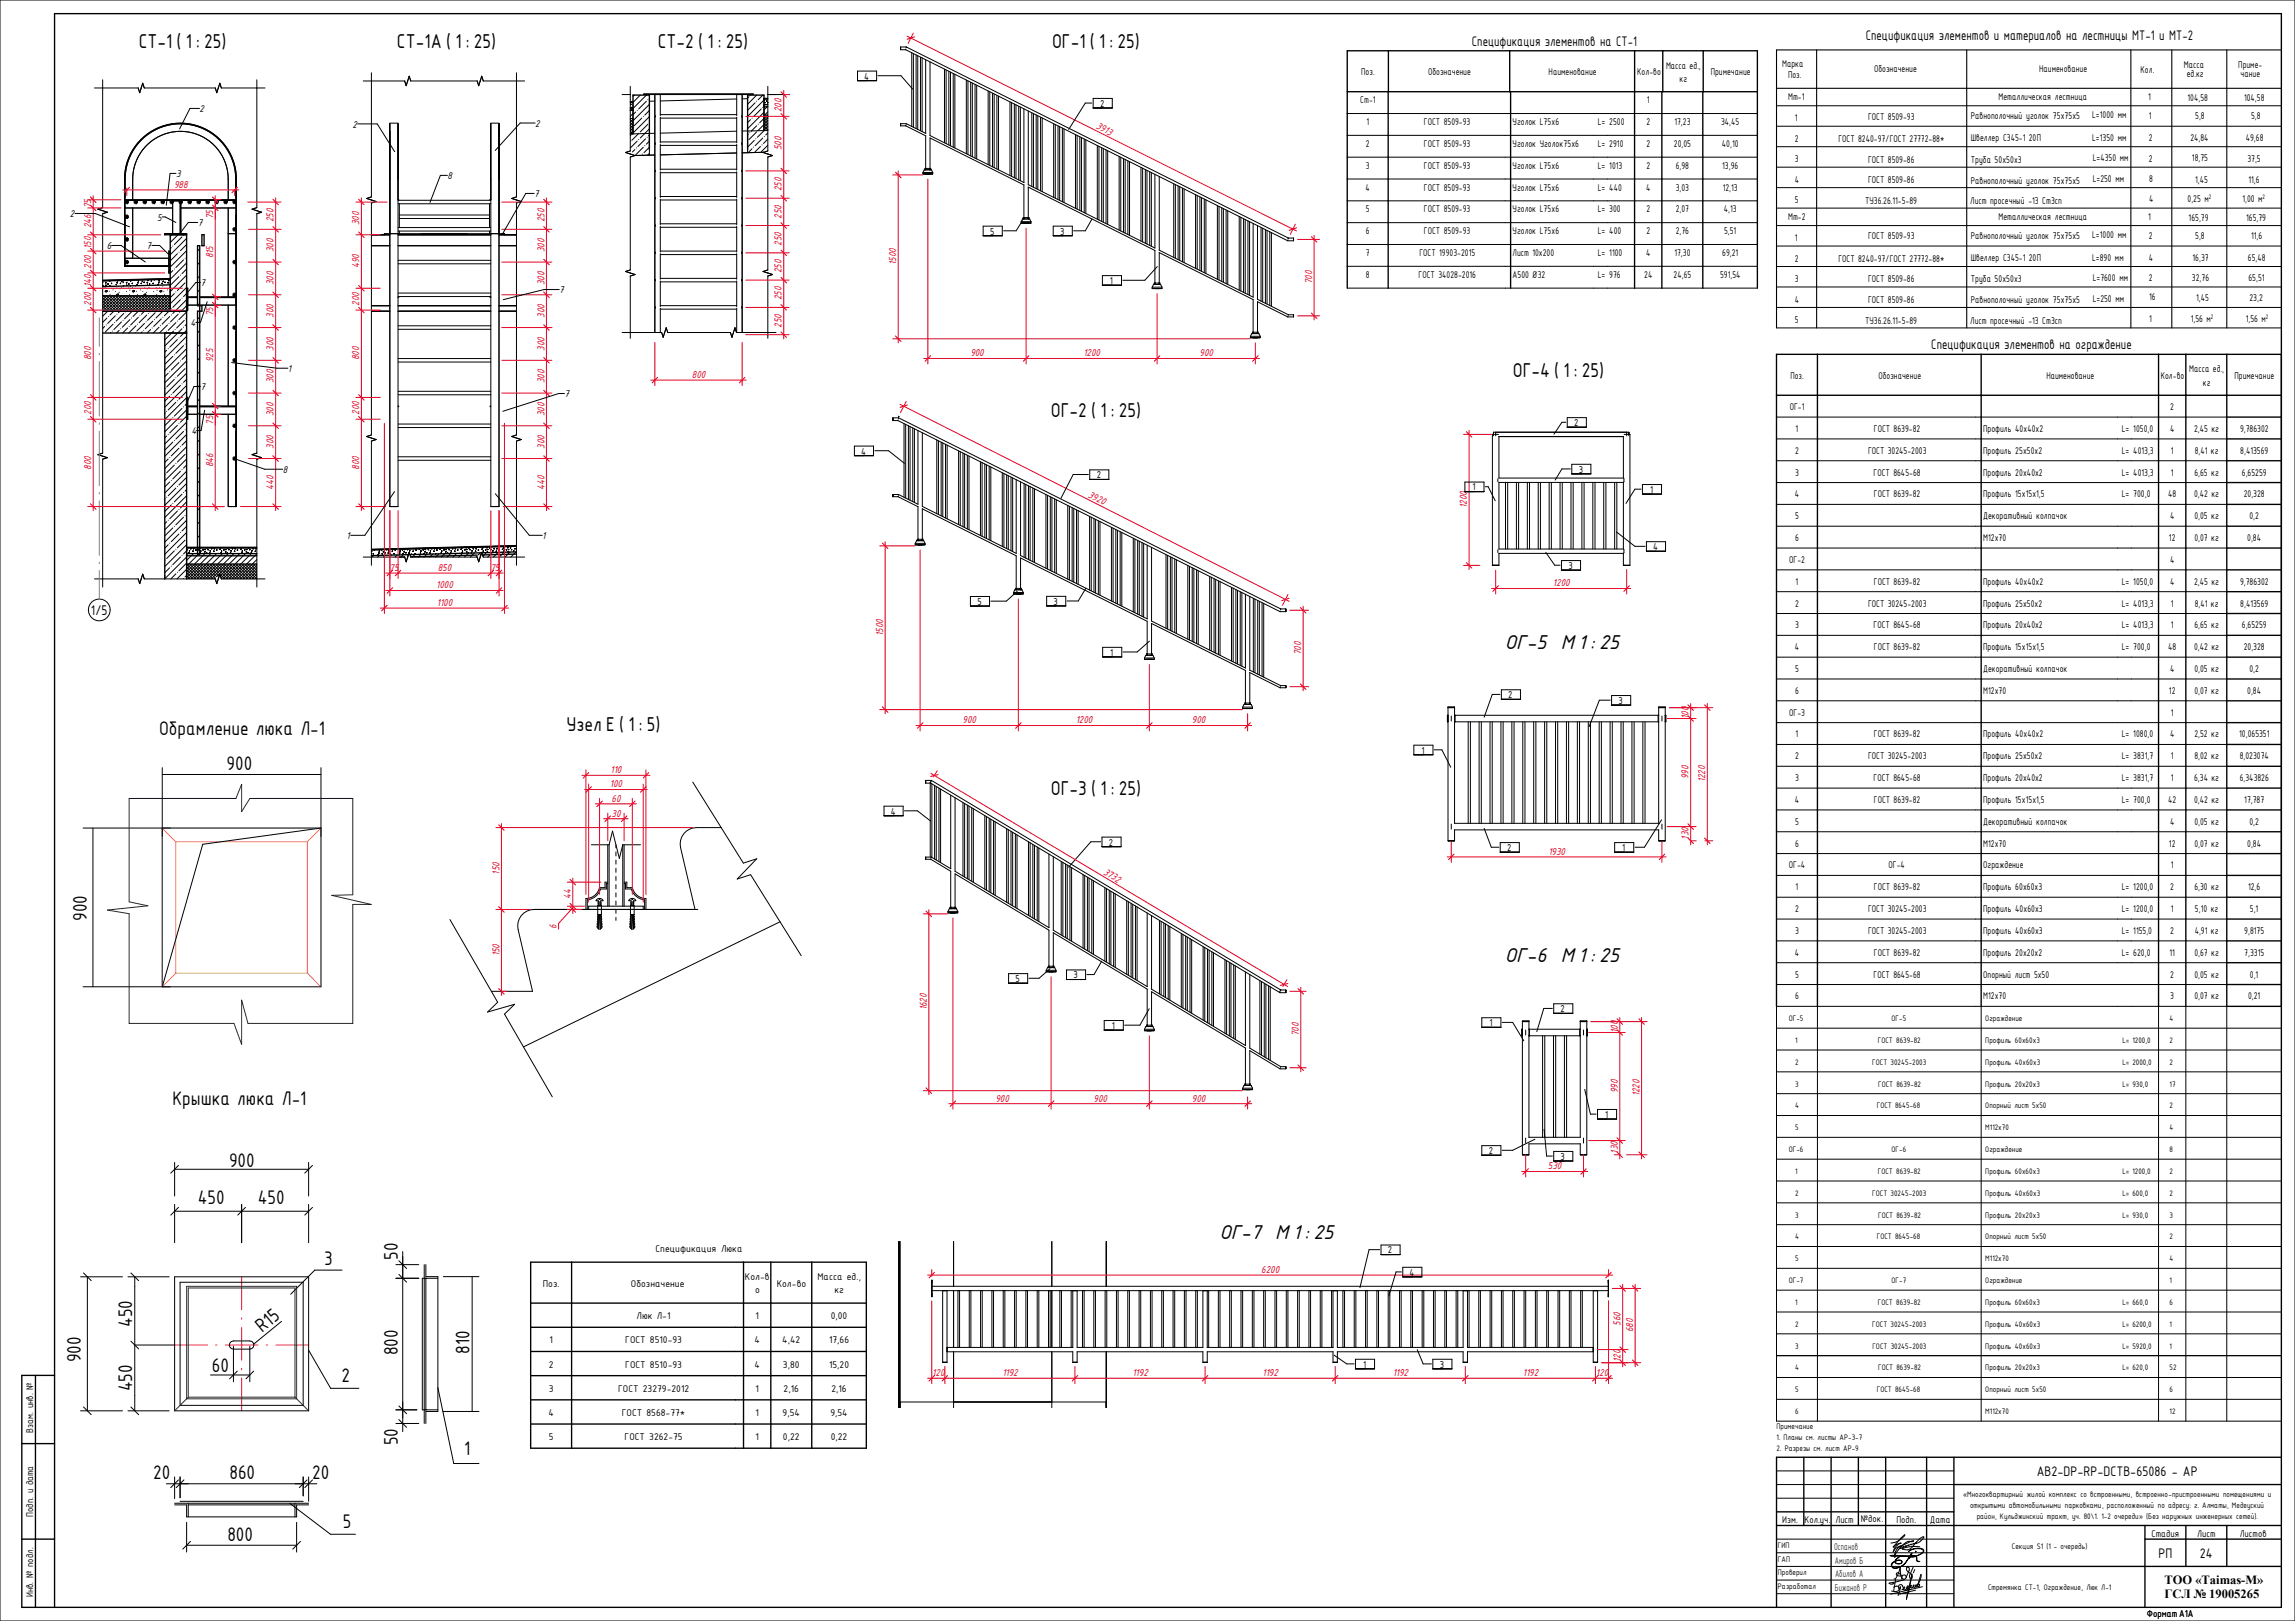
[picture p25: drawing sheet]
<svg xmlns="http://www.w3.org/2000/svg" width="841mm" height="594mm" viewBox="0 0 841 594" stroke-linecap="round" stroke-linejoin="round" font-family="sans-serif">
<defs><g id="words">
<g font-size="7.8">
<text x="58.3" y="269.4">Обрамление люка Л-1</text>
<text x="83" y="282">900</text>
<text x="31.8" y="337.5" transform="rotate(-90 31.8 337.5)">900</text>
<text x="63.2" y="404.9">Крышка люка Л-1</text>
<text x="83.9" y="427.7">900</text>
<text x="72.4" y="441.4">450</text>
<text x="94.4" y="441.4">450</text>
<text x="145.8" y="461.7" transform="rotate(-90 145.8 461.7)">50</text>
<text x="118.8" y="463.5">3</text>
<text x="48.4" y="486.3" transform="rotate(-90 48.4 486.3)">450</text>
<text x="96.1" y="488.5" transform="rotate(-39 96.1 488.5)">R15</text>
<text x="145.8" y="496.7" transform="rotate(-90 145.8 496.7)">800</text>
<text x="172" y="496.2" transform="rotate(-90 172 496.2)">810</text>
<text x="29.6" y="499.2" transform="rotate(-90 29.6 499.2)">900</text>
<text x="77.7" y="503">60</text>
<text x="48.4" y="509.9" transform="rotate(-90 48.4 509.9)">450</text>
<text x="125.2" y="506.4">2</text>
<text x="145.8" y="529.6" transform="rotate(-90 145.8 529.6)">50</text>
<text x="170.2" y="533.4">1</text>
<text x="56.1" y="542.1">20</text>
<text x="84.1" y="542.1">860</text>
<text x="114.5" y="542.1">20</text>
<text x="125.6" y="559.8">5</text>
<text x="83.3" y="564.7">800</text>
</g>
<g font-size="7.1">
<text x="50.8" y="17.7">СТ-1 ( 1 : 25)</text>
<text x="145.5" y="17.7">СТ-1А ( 1 : 25)</text>
<text x="241.1" y="17.7">СТ-2 ( 1 : 25)</text>
<text x="385.6" y="17.7">ОГ-1 ( 1 : 25)</text>
<text x="554.4" y="138">ОГ-4 ( 1 : 25)</text>
<text x="385.1" y="152.7">ОГ-2 ( 1 : 25)</text>
<text x="551.5" y="237.7">ОГ-5 М1 : 25</text>
<text x="207.6" y="267.7">Узел Е ( 1 : 5)</text>
<text x="385.1" y="291.5">ОГ-3 ( 1 : 25)</text>
<text x="551.5" y="352.7">ОГ-6</text>
<text x="572" y="352.7">М1 : 25</text>
<text x="446.9" y="454">ОГ-7 М1 : 25</text>
</g>
<g font-size="5.5">
<text x="539.4" y="16.7">Спецификация элементов на СТ-1</text>
<text x="683.8" y="14.8">Спецификация элементов и материалов на лестницы МТ-1 и МТ-2</text>
<text x="707.8" y="128">Спецификация элементов на ограждение</text>
<text x="746.4" y="541">AB2-DP-RP-DCTB-65086 - АР</text>
<text x="791" y="570.9">РП</text>
<text x="806.2" y="570.9">24</text>
</g>
<text font-size="4.9" x="33.3" y="225.3">1/5</text>
<g font-size="4.6">
<text x="793.2" y="580.4">ТОО</text>
<text x="804.6" y="580.4">«Taimas-M»</text>
<text x="793.2" y="585.6">ГСЛ</text>
<text x="803.9" y="585.6">№</text>
<text x="809.7" y="585.6">19005265</text>
</g>
<g font-size="3.9">
<text x="498.9" y="27.6">Поз.</text>
<text x="523.4" y="27.6">Обозначение</text>
<text x="567.6" y="27.6">Наименование</text>
<text x="600" y="27.6">Кол-во</text>
<text x="610.6" y="25.2">Масса ед.,</text>
<text x="627" y="27.6">Примечание</text>
<text x="653.1" y="24.6">Марка</text>
<text x="655.3" y="28.6">Поз.</text>
<text x="686.8" y="26.5">Обозначение</text>
<text x="747.3" y="26.3">Наименование</text>
<text x="784.5" y="26.6">Кол.</text>
<text x="800.4" y="24.8">Масса</text>
<text x="801.4" y="28.4">ед.кг</text>
<text x="820.3" y="24.9">Приме-</text>
<text x="821.2" y="28.3">чание</text>
<text x="615.5" y="30.1">кг</text>
<text x="73.1" y="41.1">2</text>
<text x="498.5" y="37.8">Ст-1</text>
<text x="603.6" y="37.8">1</text>
<text x="655.3" y="36.7">Мт-1</text>
<text x="732.4" y="36.7">Металлическая лестница</text>
<text x="787.3" y="36.7">1</text>
<text x="801.7" y="36.9">104,58</text>
<text x="822.4" y="36.9">104,58</text>
<text x="129.2" y="46.8">2</text>
<text x="196.1" y="46.5">2</text>
<text x="500.8" y="45.8">1</text>
<text x="521.9" y="45.8">ГОСТ 8509-93</text>
<text x="554.4" y="45.8">Уголок L75х6</text>
<text x="585.6" y="45.8">L= 2500</text>
<text x="603.4" y="45.8">2</text>
<text x="613.7" y="45.8">17,23</text>
<text x="630.8" y="45.8">34,45</text>
<text x="657.7" y="44.5">1</text>
<text x="684.6" y="43.9">ГОСТ 8509-93</text>
<text x="722.3" y="43.6">Равнополочный уголок 75х75х5</text>
<text x="766.7" y="43.4">L=1000 мм</text>
<text x="787.5" y="43.7">1</text>
<text x="804.5" y="43.7">5,8</text>
<text x="825" y="43.7">5,8</text>
<text x="500.6" y="53.8">2</text>
<text x="521.9" y="53.8">ГОСТ 8509-93</text>
<text x="554.4" y="53.8">Уголок Уголок75х6</text>
<text x="585.6" y="53.8">L= 2910</text>
<text x="603.4" y="53.8">2</text>
<text x="613.5" y="53.8">20,05</text>
<text x="631.1" y="53.8">40,10</text>
<text x="657.7" y="52">2</text>
<text x="673.7" y="52.1">ГОСТ 8240-97/ГОСТ 27772-88*</text>
<text x="722.3" y="51.8">Швеллер С345-1 20П</text>
<text x="766.7" y="51.6">L=1350 мм</text>
<text x="787.5" y="51.8">2</text>
<text x="802.7" y="51.6">24,84</text>
<text x="823" y="51.6">49,68</text>
<text x="657.7" y="59.5">3</text>
<text x="684.6" y="59.6">ГОСТ 8509-86</text>
<text x="722.3" y="59.6">Труба 50х50х3</text>
<text x="766.9" y="58.9">L=4350 мм</text>
<text x="787.5" y="59.2">2</text>
<text x="803.3" y="59.1">18,75</text>
<text x="823.6" y="59.2">37,5</text>
<text x="64.5" y="64.9">3</text>
<text x="164" y="65.7">8</text>
<text x="500.6" y="61.8">3</text>
<text x="521.9" y="61.8">ГОСТ 8509-93</text>
<text x="554.4" y="61.8">Уголок L75х6</text>
<text x="585.6" y="61.8">L= 1013</text>
<text x="603.4" y="61.8">2</text>
<text x="614.1" y="61.8">6,98</text>
<text x="631.2" y="61.8">13,96</text>
<text x="500.5" y="69.8">4</text>
<text x="521.9" y="69.8">ГОСТ 8509-93</text>
<text x="554.4" y="69.8">Уголок L75х6</text>
<text x="585.6" y="69.8">L= 440</text>
<text x="603.3" y="69.8">4</text>
<text x="614.1" y="69.8">3,03</text>
<text x="631.4" y="69.8">12,13</text>
<text x="657.7" y="67">4</text>
<text x="684.6" y="67.1">ГОСТ 8509-86</text>
<text x="722.3" y="67.3">Равнополочный уголок 75х75х5</text>
<text x="766.9" y="66.6">L=250 мм</text>
<text x="787.6" y="66.7">8</text>
<text x="804.5" y="67.1">1,45</text>
<text x="824" y="67.1">11,6</text>
<text x="195.8" y="72.3">7</text>
<text x="500.6" y="77.8">5</text>
<text x="521.9" y="77.8">ГОСТ 8509-93</text>
<text x="554.4" y="77.8">Уголок L75х6</text>
<text x="585.6" y="77.8">L= 300</text>
<text x="603.4" y="77.8">2</text>
<text x="614.1" y="77.8">2,07</text>
<text x="631.7" y="77.8">4,13</text>
<text x="657.7" y="74.5">5</text>
<text x="683.6" y="74.7">ТУ36.26.11-5-89</text>
<text x="722.1" y="74.7">Лист просечный -13 Ст3сп</text>
<text x="787.7" y="74.1">4</text>
<text x="801.7" y="74">0,25 м</text>
<text x="821.8" y="74">1,00 м</text>
<text x="25.6" y="79.6">2</text>
<text x="57.5" y="80.9">5</text>
<text x="72.5" y="82.9">7</text>
<text x="655.3" y="80.6">Мт-2</text>
<text x="732.4" y="80.6">Металлическая лестница</text>
<text x="787.3" y="80.6">1</text>
<text x="802.1" y="80.8">165,79</text>
<text x="823.2" y="80.8">165,79</text>
<text x="500.6" y="85.8">6</text>
<text x="521.9" y="85.8">ГОСТ 8509-93</text>
<text x="554.4" y="85.8">Уголок L75х6</text>
<text x="585.6" y="85.8">L= 400</text>
<text x="603.4" y="85.8">2</text>
<text x="614.1" y="85.8">2,76</text>
<text x="631.8" y="85.8">5,51</text>
<text x="657.7" y="88.4">1</text>
<text x="684.6" y="87.8">ГОСТ 8509-93</text>
<text x="722.3" y="87.5">Равнополочный уголок 75х75х5</text>
<text x="766.7" y="87.3">L=1000 мм</text>
<text x="787.5" y="87.6">2</text>
<text x="804.5" y="87.6">5,8</text>
<text x="825" y="87.6">11,6</text>
<text x="39.1" y="91.3">6</text>
<text x="53.7" y="91.3">7</text>
<text x="500.6" y="93.8">7</text>
<text x="520.2" y="93.8">ГОСТ 19903-2015</text>
<text x="554.4" y="93.8">Лист 10x200</text>
<text x="585.6" y="93.8">L= 1100</text>
<text x="603.3" y="93.8">4</text>
<text x="613.7" y="93.8">17,30</text>
<text x="631.2" y="93.8">69,21</text>
<text x="657.7" y="95.9">2</text>
<text x="673.7" y="96">ГОСТ 8240-97/ГОСТ 27772-88*</text>
<text x="722.3" y="95.7">Швеллер С345-1 20П</text>
<text x="766.7" y="95.5">L=890 мм</text>
<text x="787.5" y="95.7">4</text>
<text x="803.5" y="95.5">16,37</text>
<text x="823.8" y="95.5">65,48</text>
<text x="500.6" y="101.8">8</text>
<text x="519.9" y="101.8">ГОСТ 34028-2016</text>
<text x="554.4" y="101.8">А500 Ø32</text>
<text x="585.6" y="101.8">L= 976</text>
<text x="602.6" y="101.8">24</text>
<text x="613.4" y="101.8">24,65</text>
<text x="630.4" y="101.8">591,54</text>
<text x="73.5" y="104.9">7</text>
<text x="205" y="107.5">7</text>
<text x="657.7" y="103.4">3</text>
<text x="684.6" y="103.5">ГОСТ 8509-86</text>
<text x="722.3" y="103.5">Труба 50х50х3</text>
<text x="766.9" y="102.8">L=7600 мм</text>
<text x="787.5" y="103.1">2</text>
<text x="803.3" y="103">32,76</text>
<text x="824" y="103.1">65,51</text>
<text x="657.7" y="110.9">4</text>
<text x="684.6" y="111">ГОСТ 8509-86</text>
<text x="722.3" y="111.2">Равнополочный уголок 75х75х5</text>
<text x="766.9" y="110.5">L=250 мм</text>
<text x="787.6" y="110.1">16</text>
<text x="804.9" y="110.4">1,45</text>
<text x="824.4" y="110.4">23,2</text>
<text x="69.9" y="119.5">4</text>
<text x="657.7" y="118.4">5</text>
<text x="683.6" y="118.6">ТУ36.26.11-5-89</text>
<text x="722.1" y="118.6">Лист просечный -13 Ст3сп</text>
<text x="787.7" y="118">1</text>
<text x="802.9" y="117.9">1,56 м</text>
<text x="823" y="117.9">1,56 м</text>
<text x="105.5" y="136.3">1</text>
<text x="802.3" y="136.4">Масса ед.,</text>
<text x="73.5" y="143">7</text>
<text x="656.2" y="138.8">Поз.</text>
<text x="688.4" y="138.8">Обозначение</text>
<text x="750" y="138.8">Наименование</text>
<text x="791.9" y="138.8">Кол-во</text>
<text x="807.3" y="141.3">кг</text>
<text x="818.9" y="138.8">Примечание</text>
<text x="206.9" y="145.6">7</text>
<text x="655.9" y="150.3">ОГ-1</text>
<text x="795.4" y="150.3">2</text>
<text x="70.1" y="159.2">4</text>
<text x="658.1" y="158.3">1</text>
<text x="686.7" y="158.3">ГОСТ 8639-82</text>
<text x="726.8" y="158.3">Профиль 40х40x2</text>
<text x="777.6" y="158.3">L= 1050,0</text>
<text x="795.3" y="158.3">4</text>
<text x="804.1" y="158.3">2,45 кг</text>
<text x="820.9" y="158.3">9,786302</text>
<text x="657.9" y="166.3">2</text>
<text x="684.6" y="166.3">ГОСТ 30245-2003</text>
<text x="726.8" y="166.3">Профиль 25х50x2</text>
<text x="777.6" y="166.3">L= 4013,3</text>
<text x="795.6" y="166.3">1</text>
<text x="804.3" y="166.3">8,41 кг</text>
<text x="821" y="166.3">8,413569</text>
<text x="103.6" y="173.3">8</text>
<text x="657.9" y="174.3">3</text>
<text x="686.6" y="174.3">ГОСТ 8645-68</text>
<text x="726.8" y="174.3">Профиль 20х40x2</text>
<text x="777.6" y="174.3">L= 4013,3</text>
<text x="795.6" y="174.3">1</text>
<text x="804.2" y="174.3">6,65 кг</text>
<text x="821.6" y="174.3">6,65259</text>
<text x="657.8" y="182.3">4</text>
<text x="686.7" y="182.3">ГОСТ 8639-82</text>
<text x="726.8" y="182.3">Профиль 15х15x1,5</text>
<text x="777.6" y="182.3">L= 700,0</text>
<text x="794.6" y="182.3">48</text>
<text x="804.1" y="182.3">0,42 кг</text>
<text x="822.3" y="182.3">20,328</text>
<text x="657.9" y="190.3">5</text>
<text x="726.8" y="190.3">Декоративный колпачок</text>
<text x="795.3" y="190.3">4</text>
<text x="804.2" y="190.3">0,05 кг</text>
<text x="824.4" y="190.3">0,2</text>
<text x="127" y="197.6">1</text>
<text x="198.7" y="197.6">1</text>
<text x="657.9" y="198.3">6</text>
<text x="726.8" y="198.3">М12х70</text>
<text x="794.9" y="198.3">12</text>
<text x="804.2" y="198.3">0,07 кг</text>
<text x="823.6" y="198.3">0,84</text>
<text x="655.7" y="206.3">ОГ-2</text>
<text x="795.3" y="206.3">4</text>
<text x="658.1" y="214.3">1</text>
<text x="686.7" y="214.3">ГОСТ 8639-82</text>
<text x="726.8" y="214.3">Профиль 40х40x2</text>
<text x="777.6" y="214.3">L= 1050,0</text>
<text x="795.3" y="214.3">4</text>
<text x="804.1" y="214.3">2,45 кг</text>
<text x="820.9" y="214.3">9,786302</text>
<text x="657.9" y="222.3">2</text>
<text x="684.6" y="222.3">ГОСТ 30245-2003</text>
<text x="726.8" y="222.3">Профиль 25х50x2</text>
<text x="777.6" y="222.3">L= 4013,3</text>
<text x="795.6" y="222.3">1</text>
<text x="804.3" y="222.3">8,41 кг</text>
<text x="821" y="222.3">8,413569</text>
<text x="657.9" y="230.3">3</text>
<text x="686.6" y="230.3">ГОСТ 8645-68</text>
<text x="726.8" y="230.3">Профиль 20х40x2</text>
<text x="777.6" y="230.3">L= 4013,3</text>
<text x="795.6" y="230.3">1</text>
<text x="804.2" y="230.3">6,65 кг</text>
<text x="821.6" y="230.3">6,65259</text>
<text x="657.8" y="238.3">4</text>
<text x="686.7" y="238.3">ГОСТ 8639-82</text>
<text x="726.8" y="238.3">Профиль 15х15x1,5</text>
<text x="777.6" y="238.3">L= 700,0</text>
<text x="794.6" y="238.3">48</text>
<text x="804.1" y="238.3">0,42 кг</text>
<text x="822.3" y="238.3">20,328</text>
<text x="657.9" y="246.3">5</text>
<text x="726.8" y="246.3">Декоративный колпачок</text>
<text x="795.3" y="246.3">4</text>
<text x="804.2" y="246.3">0,05 кг</text>
<text x="824.4" y="246.3">0,2</text>
<text x="657.9" y="254.3">6</text>
<text x="726.8" y="254.3">М12х70</text>
<text x="794.9" y="254.3">12</text>
<text x="804.2" y="254.3">0,07 кг</text>
<text x="823.6" y="254.3">0,84</text>
<text x="655.7" y="262.3">ОГ-3</text>
<text x="795.6" y="262.3">1</text>
<text x="658.1" y="270.3">1</text>
<text x="686.7" y="270.3">ГОСТ 8639-82</text>
<text x="726.8" y="270.3">Профиль 40х40x2</text>
<text x="777.6" y="270.3">L= 1080,0</text>
<text x="795.3" y="270.3">4</text>
<text x="804.2" y="270.3">2,52 кг</text>
<text x="820.6" y="270.3">10,065351</text>
<text x="657.9" y="278.3">2</text>
<text x="684.6" y="278.3">ГОСТ 30245-2003</text>
<text x="726.8" y="278.3">Профиль 25х50x2</text>
<text x="777.6" y="278.3">L= 3831,7</text>
<text x="795.6" y="278.3">1</text>
<text x="804.2" y="278.3">8,02 кг</text>
<text x="820.8" y="278.3">8,023074</text>
<text x="657.9" y="286.3">3</text>
<text x="686.6" y="286.3">ГОСТ 8645-68</text>
<text x="726.8" y="286.3">Профиль 20х40x2</text>
<text x="777.6" y="286.3">L= 3831,7</text>
<text x="795.6" y="286.3">1</text>
<text x="804.1" y="286.3">6,34 кг</text>
<text x="820.8" y="286.3">6,343826</text>
<text x="657.8" y="294.3">4</text>
<text x="686.7" y="294.3">ГОСТ 8639-82</text>
<text x="726.8" y="294.3">Профиль 15х15x1,5</text>
<text x="777.6" y="294.3">L= 700,0</text>
<text x="794.6" y="294.3">42</text>
<text x="804.1" y="294.3">0,42 кг</text>
<text x="822.5" y="294.3">17,787</text>
<text x="657.9" y="302.3">5</text>
<text x="726.8" y="302.3">Декоративный колпачок</text>
<text x="795.3" y="302.3">4</text>
<text x="804.2" y="302.3">0,05 кг</text>
<text x="824.4" y="302.3">0,2</text>
<text x="657.9" y="310.3">6</text>
<text x="726.8" y="310.3">М12х70</text>
<text x="794.9" y="310.3">12</text>
<text x="804.2" y="310.3">0,07 кг</text>
<text x="823.6" y="310.3">0,84</text>
<text x="655.6" y="318.3">ОГ-4</text>
<text x="692.1" y="318.3">ОГ-4</text>
<text x="726.8" y="318.3">Ограждение</text>
<text x="795.6" y="318.3">1</text>
<text x="658.1" y="326.3">1</text>
<text x="686.7" y="326.3">ГОСТ 8639-82</text>
<text x="726.8" y="326.3">Профиль 60х60x3</text>
<text x="777.6" y="326.3">L= 1200,0</text>
<text x="795.4" y="326.3">2</text>
<text x="804.2" y="326.3">6,30 кг</text>
<text x="823.9" y="326.3">12,6</text>
<text x="657.9" y="334.3">2</text>
<text x="684.6" y="334.3">ГОСТ 30245-2003</text>
<text x="726.8" y="334.3">Профиль 40х60x3</text>
<text x="777.6" y="334.3">L= 1200,0</text>
<text x="795.6" y="334.3">1</text>
<text x="804.4" y="334.3">5,10 кг</text>
<text x="824.6" y="334.3">5,1</text>
<text x="657.9" y="342.3">3</text>
<text x="684.6" y="342.3">ГОСТ 30245-2003</text>
<text x="726.8" y="342.3">Профиль 40х60x3</text>
<text x="777.6" y="342.3">L= 1155,0</text>
<text x="795.4" y="342.3">2</text>
<text x="804.3" y="342.3">4,91 кг</text>
<text x="822.5" y="342.3">9,8175</text>
<text x="657.8" y="350.3">4</text>
<text x="686.7" y="350.3">ГОСТ 8639-82</text>
<text x="726.8" y="350.3">Профиль 20х20x2</text>
<text x="777.6" y="350.3">L= 620,0</text>
<text x="795.1" y="350.3">11</text>
<text x="804.2" y="350.3">0,67 кг</text>
<text x="822.5" y="350.3">7,3315</text>
<text x="657.9" y="358.3">5</text>
<text x="686.6" y="358.3">ГОСТ 8645-68</text>
<text x="726.8" y="358.3">Опорный лист 5x50</text>
<text x="795.4" y="358.3">2</text>
<text x="804.2" y="358.3">0,05 кг</text>
<text x="824.6" y="358.3">0,1</text>
<text x="657.9" y="366.3">6</text>
<text x="726.8" y="366.3">М12х70</text>
<text x="795.4" y="366.3">3</text>
<text x="804.2" y="366.3">0,07 кг</text>
<text x="823.9" y="366.3">0,21</text>
<text x="240.2" y="458.7">Спецификация Люка</text>
<text x="198.9" y="471.5">Поз.</text>
<text x="231.2" y="471.5">Обозначение</text>
<text x="273" y="469.1">Кол-в</text>
<text x="284.6" y="471.5">Кол-во</text>
<text x="299.6" y="469.1">Масса ед.,</text>
<text x="276.7" y="474">о</text>
<text x="305.8" y="474">кг</text>
<text x="233.3" y="483.4">Люк Л-1</text>
<text x="276.9" y="483.4">1</text>
<text x="304.4" y="483.4">0,00</text>
<text x="201.4" y="492.3">1</text>
<text x="229.2" y="492.3">ГОСТ 8510-93</text>
<text x="276.5" y="492.3">4</text>
<text x="286.7" y="492.3">4,42</text>
<text x="303.8" y="492.3">17,66</text>
<text x="201.1" y="501.2">2</text>
<text x="229.2" y="501.2">ГОСТ 8510-93</text>
<text x="276.5" y="501.2">4</text>
<text x="286.9" y="501.2">3,80</text>
<text x="303.8" y="501.2">15,20</text>
<text x="201.1" y="510">3</text>
<text x="226.5" y="510">ГОСТ 23279-2012</text>
<text x="276.9" y="510">1</text>
<text x="287.2" y="510">2,16</text>
<text x="304.7" y="510">2,16</text>
<text x="201" y="518.9">4</text>
<text x="227.9" y="518.9">ГОСТ 8568-77*</text>
<text x="276.9" y="518.9">1</text>
<text x="286.8" y="518.9">9,54</text>
<text x="304.3" y="518.9">9,54</text>
<text x="12.2" y="525" transform="rotate(-90 12.2 525)">Взам. инв. №</text>
<text x="201.1" y="527.8">5</text>
<text x="228.9" y="527.8">ГОСТ 3262-75</text>
<text x="276.9" y="527.8">1</text>
<text x="286.9" y="527.8">0,22</text>
<text x="304.4" y="527.8">0,22</text>
<text x="12.2" y="555.9" transform="rotate(-90 12.2 555.9)">Подп. и дата</text>
<text x="682" y="557.8">№док.</text>
<text x="653.2" y="558.1">Изм.</text>
<text x="661.3" y="558.1">Кол.уч.</text>
<text x="672.7" y="558.1">Лист</text>
<text x="695" y="558.1">Подп.</text>
<text x="707.3" y="558.1">Дата</text>
<text x="788.5" y="563.4">Стадия</text>
<text x="805.2" y="563.4">Лист</text>
<text x="820.8" y="563.4">Листов</text>
<text x="12.2" y="585.4" transform="rotate(-90 12.2 585.4)">Инв. № подл.</text>
</g>
<g font-size="3.9" fill="#264c2f">
<text x="672.2" y="568.1">Оспанов</text>
<text x="672.5" y="573.1">Амиров Б</text>
<text x="672.5" y="578.1">Абилов А</text>
<text x="672.5" y="583.1">Бижанов Р</text>
</g>
<g font-size="3.5">
<text x="316.7" y="29.1">4</text>
<text x="403.2" y="39.2">2</text>
<text x="362.9" y="86">5</text>
<text x="388.5" y="86">3</text>
<text x="406.8" y="104.1">1</text>
<text x="576.9" y="156.1">2</text>
<text x="315.6" y="166.6">4</text>
<text x="578.6" y="173.2">3</text>
<text x="401.9" y="175.3">2</text>
<text x="539.6" y="179.8">1</text>
<text x="604.7" y="180.7">1</text>
<text x="605.8" y="201.6">4</text>
<text x="574.8" y="208.5">3</text>
<text x="358.2" y="221.7">5</text>
<text x="386.1" y="221.6">3</text>
<text x="406.9" y="240.3">1</text>
<text x="552.8" y="255.9">2</text>
<text x="593.2" y="258">3</text>
<text x="520.9" y="276.2">1</text>
<text x="326.4" y="298.5">4</text>
<text x="406.4" y="309.9">2</text>
<text x="552.3" y="311.9">2</text>
<text x="594.5" y="311.9">1</text>
<text x="372.2" y="359.9">5</text>
<text x="393.4" y="358.6">3</text>
<text x="571.9" y="371">2</text>
<text x="407.4" y="377.1">1</text>
<text x="545.8" y="376.1">1</text>
<text x="588.2" y="409.7">1</text>
<text x="545.6" y="423">2</text>
<text x="571.9" y="425.1">3</text>
<text x="508.7" y="459.4">2</text>
<text x="516.5" y="467.5">4</text>
<text x="499.5" y="501.2">1</text>
<text x="527.6" y="501.2">3</text>
<text x="786.8" y="592.7">Формат А1А</text>
</g>
<g font-size="3.5" fill="#e80023">
<text x="286.5" y="41.1" transform="rotate(-90 286.5 41.1)">200</text>
<text x="401.5" y="46.9" transform="rotate(27 401.5 46.9)">3913</text>
<text x="286.5" y="55.1" transform="rotate(-90 286.5 55.1)">500</text>
<text x="63.8" y="68.9">988</text>
<text x="286.5" y="70.1" transform="rotate(-90 286.5 70.1)">250</text>
<text x="33.4" y="76.3" transform="rotate(-90 33.4 76.3)">75</text>
<text x="33.4" y="83.7" transform="rotate(-90 33.4 83.7)">246</text>
<text x="78.1" y="80.3" transform="rotate(-90 78.1 80.3)">75</text>
<text x="100.3" y="81.5" transform="rotate(-90 100.3 81.5)">250</text>
<text x="131.7" y="82.5" transform="rotate(-90 131.7 82.5)">300</text>
<text x="199.5" y="81.5" transform="rotate(-90 199.5 81.5)">250</text>
<text x="286.5" y="80.1" transform="rotate(-90 286.5 80.1)">250</text>
<text x="33.4" y="91.2" transform="rotate(-90 33.4 91.2)">150</text>
<text x="78.1" y="94.7" transform="rotate(-90 78.1 94.7)">815</text>
<text x="100.3" y="92.5" transform="rotate(-90 100.3 92.5)">300</text>
<text x="199.5" y="92.5" transform="rotate(-90 199.5 92.5)">300</text>
<text x="286.5" y="90.1" transform="rotate(-90 286.5 90.1)">250</text>
<text x="33.4" y="98.5" transform="rotate(-90 33.4 98.5)">200</text>
<text x="131.7" y="98.4" transform="rotate(-90 131.7 98.4)">490</text>
<text x="286.5" y="100.1" transform="rotate(-90 286.5 100.1)">250</text>
<text x="328.4" y="97.1" transform="rotate(-90 328.4 97.1)">1500</text>
<text x="33.4" y="105.1" transform="rotate(-90 33.4 105.1)">140</text>
<text x="100.3" y="104.5" transform="rotate(-90 100.3 104.5)">300</text>
<text x="199.5" y="104.5" transform="rotate(-90 199.5 104.5)">300</text>
<text x="480.9" y="104.2" transform="rotate(-90 480.9 104.2)">700</text>
<text x="33.4" y="112.1" transform="rotate(-90 33.4 112.1)">200</text>
<text x="131.7" y="112.1" transform="rotate(-90 131.7 112.1)">200</text>
<text x="286.5" y="110.1" transform="rotate(-90 286.5 110.1)">250</text>
<text x="78.1" y="115.9" transform="rotate(-90 78.1 115.9)">75</text>
<text x="100.3" y="116.5" transform="rotate(-90 100.3 116.5)">300</text>
<text x="199.5" y="116.5" transform="rotate(-90 199.5 116.5)">300</text>
<text x="286.5" y="120.1" transform="rotate(-90 286.5 120.1)">250</text>
<text x="100.3" y="128.5" transform="rotate(-90 100.3 128.5)">300</text>
<text x="199.5" y="128.5" transform="rotate(-90 199.5 128.5)">300</text>
<text x="355.6" y="130.6">900</text>
<text x="397" y="130.6">1200</text>
<text x="439.6" y="130.6">900</text>
<text x="33.4" y="132.1" transform="rotate(-90 33.4 132.1)">800</text>
<text x="78.1" y="132.7" transform="rotate(-90 78.1 132.7)">925</text>
<text x="131.7" y="132.1" transform="rotate(-90 131.7 132.1)">800</text>
<text x="100.3" y="140.5" transform="rotate(-90 100.3 140.5)">300</text>
<text x="199.5" y="140.5" transform="rotate(-90 199.5 140.5)">300</text>
<text x="253.6" y="138.6">800</text>
<text x="33.4" y="152.1" transform="rotate(-90 33.4 152.1)">200</text>
<text x="78.1" y="155.7" transform="rotate(-90 78.1 155.7)">75</text>
<text x="100.3" y="152.5" transform="rotate(-90 100.3 152.5)">300</text>
<text x="131.7" y="152.1" transform="rotate(-90 131.7 152.1)">200</text>
<text x="199.5" y="152.5" transform="rotate(-90 199.5 152.5)">300</text>
<text x="100.3" y="164.5" transform="rotate(-90 100.3 164.5)">300</text>
<text x="199.5" y="164.5" transform="rotate(-90 199.5 164.5)">300</text>
<text x="33.4" y="172.1" transform="rotate(-90 33.4 172.1)">800</text>
<text x="78.1" y="171.3" transform="rotate(-90 78.1 171.3)">846</text>
<text x="131.7" y="172.1" transform="rotate(-90 131.7 172.1)">800</text>
<text x="100.3" y="179.5" transform="rotate(-90 100.3 179.5)">440</text>
<text x="199.5" y="179.5" transform="rotate(-90 199.5 179.5)">440</text>
<text x="398.6" y="182.1" transform="rotate(27 398.6 182.1)">3920</text>
<text x="537.6" y="186.2" transform="rotate(-90 537.6 186.2)">1200</text>
<text x="142.8" y="209.2">75</text>
<text x="160.4" y="209.2">850</text>
<text x="179.8" y="209.2">75</text>
<text x="159.9" y="215.6">1000</text>
<text x="569.1" y="214.9">1200</text>
<text x="160.1" y="222.1">1100</text>
<text x="323.6" y="233.1" transform="rotate(-90 323.6 233.1)">1500</text>
<text x="476.8" y="240.1" transform="rotate(-90 476.8 240.1)">700</text>
<text x="618.9" y="263.5" transform="rotate(-90 618.9 263.5)">100</text>
<text x="352.8" y="265.1">900</text>
<text x="394.2" y="265.1">1200</text>
<text x="436.8" y="265.1">900</text>
<text x="223.8" y="283.4">110</text>
<text x="618.9" y="285.6" transform="rotate(-90 618.9 285.6)">990</text>
<text x="625" y="286.7" transform="rotate(-90 625 286.7)">1220</text>
<text x="223.5" y="288.6">100</text>
<text x="224.1" y="293.8">60</text>
<text x="224.1" y="299.3">30</text>
<text x="618.9" y="307.7" transform="rotate(-90 618.9 307.7)">130</text>
<text x="567.5" y="313.3">1930</text>
<text x="183" y="320.5" transform="rotate(-90 183 320.5)">150</text>
<text x="404.1" y="320.2" transform="rotate(31 404.1 320.2)">3732</text>
<text x="209.2" y="329.5" transform="rotate(-90 209.2 329.5)">44</text>
<text x="204" y="340.5" transform="rotate(-90 204 340.5)">6</text>
<text x="183" y="350.5" transform="rotate(-90 183 350.5)">150</text>
<text x="339.6" y="370.3" transform="rotate(-90 339.6 370.3)">1620</text>
<text x="476" y="379.7" transform="rotate(-90 476 379.7)">700</text>
<text x="592.9" y="378.6" transform="rotate(-90 592.9 378.6)">100</text>
<text x="592.9" y="400.6" transform="rotate(-90 592.9 400.6)">990</text>
<text x="600.9" y="401.8" transform="rotate(-90 600.9 401.8)">1220</text>
<text x="364.8" y="403.7">900</text>
<text x="400.8" y="403.7">900</text>
<text x="436.8" y="403.7">900</text>
<text x="592.9" y="422.8" transform="rotate(-90 592.9 422.8)">130</text>
<text x="567.3" y="428.6">530</text>
<text x="462.2" y="466.5">6200</text>
<text x="593.9" y="485.8" transform="rotate(-90 593.9 485.8)">560</text>
<text x="598.5" y="488.2" transform="rotate(-90 598.5 488.2)">680</text>
<text x="593.9" y="499.2" transform="rotate(-90 593.9 499.2)">120</text>
<text x="341.7" y="504.3">120</text>
<text x="367.3" y="504.3">1192</text>
<text x="415" y="504.3">1192</text>
<text x="462.7" y="504.3">1192</text>
<text x="510.4" y="504.3">1192</text>
<text x="558.1" y="504.3">1192</text>
<text x="584.9" y="504.3">120</text>
</g>
<g font-size="3.2">
<text x="655.6" y="374.2">ОГ</text>
<text x="658.4" y="374.2">-5</text>
<text x="693.3" y="374.2">ОГ</text>
<text x="696.1" y="374.2">-5</text>
<text x="727.6" y="374.2">Ограждение</text>
<text x="795.1" y="374.2">4</text>
<text x="657.9" y="382.2">1</text>
<text x="688.2" y="382.2">ГОСТ</text>
<text x="694.9" y="382.2">8639-82</text>
<text x="727.6" y="382.2">Профиль</text>
<text x="738.4" y="382.2">60</text>
<text x="741" y="382.2">х</text>
<text x="742.4" y="382.2">60</text>
<text x="745" y="382.2">х</text>
<text x="746.3" y="382.2">3</text>
<text x="777.8" y="382.2">L= 1200,0</text>
<text x="795.1" y="382.2">2</text>
<text x="657.9" y="390.2">2</text>
<text x="686.2" y="390.2">ГОСТ</text>
<text x="692.9" y="390.2">30245-2003</text>
<text x="727.6" y="390.2">Профиль</text>
<text x="738.4" y="390.2">40</text>
<text x="741.2" y="390.2">х</text>
<text x="742.5" y="390.2">60</text>
<text x="745.2" y="390.2">х</text>
<text x="746.5" y="390.2">3</text>
<text x="777.8" y="390.2">L= 2000,0</text>
<text x="795.1" y="390.2">2</text>
<text x="657.9" y="398.2">3</text>
<text x="688.3" y="398.2">ГОСТ</text>
<text x="695" y="398.2">8639-82</text>
<text x="727.6" y="398.2">Профиль</text>
<text x="738.4" y="398.2">20</text>
<text x="741" y="398.2">х</text>
<text x="742.4" y="398.2">20</text>
<text x="745" y="398.2">х</text>
<text x="746.3" y="398.2">3</text>
<text x="777.8" y="398.2">L= 930,0</text>
<text x="795.1" y="398.2">17</text>
<text x="657.9" y="406.2">4</text>
<text x="687.8" y="406.2">ГОСТ</text>
<text x="694.5" y="406.2">8645-68</text>
<text x="727.6" y="406.2">Опорный</text>
<text x="738.2" y="406.2">лист</text>
<text x="744.8" y="406.2">5</text>
<text x="746.1" y="406.2">х</text>
<text x="747.4" y="406.2">50</text>
<text x="795.1" y="406.2">2</text>
<text x="657.9" y="414.2">5</text>
<text x="727.6" y="414.2">М</text>
<text x="729.3" y="414.2">112</text>
<text x="732.4" y="414.2">х</text>
<text x="733.7" y="414.2">70</text>
<text x="795.1" y="414.2">4</text>
<text x="655.6" y="422.2">ОГ</text>
<text x="658.4" y="422.2">-6</text>
<text x="693.3" y="422.2">ОГ</text>
<text x="696.1" y="422.2">-6</text>
<text x="727.6" y="422.2">Ограждение</text>
<text x="795.1" y="422.2">8</text>
<text x="657.9" y="430.2">1</text>
<text x="688.2" y="430.2">ГОСТ</text>
<text x="694.9" y="430.2">8639-82</text>
<text x="727.6" y="430.2">Профиль</text>
<text x="738.4" y="430.2">60</text>
<text x="741" y="430.2">х</text>
<text x="742.4" y="430.2">60</text>
<text x="745" y="430.2">х</text>
<text x="746.3" y="430.2">3</text>
<text x="777.8" y="430.2">L= 1200,0</text>
<text x="795.1" y="430.2">2</text>
<text x="657.9" y="438.2">2</text>
<text x="686.2" y="438.2">ГОСТ</text>
<text x="692.9" y="438.2">30245-2003</text>
<text x="727.6" y="438.2">Профиль</text>
<text x="738.4" y="438.2">40</text>
<text x="741.2" y="438.2">х</text>
<text x="742.5" y="438.2">60</text>
<text x="745.2" y="438.2">х</text>
<text x="746.5" y="438.2">3</text>
<text x="777.8" y="438.2">L= 600,0</text>
<text x="795.1" y="438.2">2</text>
<text x="657.9" y="446.2">3</text>
<text x="688.3" y="446.2">ГОСТ</text>
<text x="695" y="446.2">8639-82</text>
<text x="727.6" y="446.2">Профиль</text>
<text x="738.4" y="446.2">20</text>
<text x="741" y="446.2">х</text>
<text x="742.4" y="446.2">20</text>
<text x="745" y="446.2">х</text>
<text x="746.3" y="446.2">3</text>
<text x="777.8" y="446.2">L= 930,0</text>
<text x="795.1" y="446.2">3</text>
<text x="657.9" y="454.2">4</text>
<text x="687.8" y="454.2">ГОСТ</text>
<text x="694.5" y="454.2">8645-68</text>
<text x="727.6" y="454.2">Опорный</text>
<text x="738.2" y="454.2">лист</text>
<text x="744.8" y="454.2">5</text>
<text x="746.1" y="454.2">х</text>
<text x="747.4" y="454.2">50</text>
<text x="795.1" y="454.2">2</text>
<text x="657.9" y="462.2">5</text>
<text x="727.6" y="462.2">М</text>
<text x="729.3" y="462.2">112</text>
<text x="732.4" y="462.2">х</text>
<text x="733.7" y="462.2">70</text>
<text x="795.1" y="462.2">4</text>
<text x="655.6" y="470.2">ОГ</text>
<text x="658.4" y="470.2">-7</text>
<text x="693.3" y="470.2">ОГ</text>
<text x="696.1" y="470.2">-7</text>
<text x="727.6" y="470.2">Ограждение</text>
<text x="795.1" y="470.2">1</text>
<text x="657.9" y="478.2">1</text>
<text x="688.2" y="478.2">ГОСТ</text>
<text x="694.9" y="478.2">8639-82</text>
<text x="727.6" y="478.2">Профиль</text>
<text x="738.4" y="478.2">60</text>
<text x="741" y="478.2">х</text>
<text x="742.4" y="478.2">60</text>
<text x="745" y="478.2">х</text>
<text x="746.3" y="478.2">3</text>
<text x="777.8" y="478.2">L= 660,0</text>
<text x="795.1" y="478.2">6</text>
<text x="657.9" y="486.2">2</text>
<text x="686.2" y="486.2">ГОСТ</text>
<text x="692.9" y="486.2">30245-2003</text>
<text x="727.6" y="486.2">Профиль</text>
<text x="738.4" y="486.2">40</text>
<text x="741.2" y="486.2">х</text>
<text x="742.5" y="486.2">60</text>
<text x="745.2" y="486.2">х</text>
<text x="746.5" y="486.2">3</text>
<text x="777.8" y="486.2">L= 6200,0</text>
<text x="795.1" y="486.2">1</text>
<text x="657.9" y="494.2">3</text>
<text x="686.2" y="494.2">ГОСТ</text>
<text x="692.9" y="494.2">30245-2003</text>
<text x="727.6" y="494.2">Профиль</text>
<text x="738.4" y="494.2">40</text>
<text x="741.2" y="494.2">х</text>
<text x="742.5" y="494.2">60</text>
<text x="745.2" y="494.2">х</text>
<text x="746.5" y="494.2">3</text>
<text x="777.8" y="494.2">L= 5920,0</text>
<text x="795.1" y="494.2">1</text>
<text x="657.9" y="502.2">4</text>
<text x="688.3" y="502.2">ГОСТ</text>
<text x="695" y="502.2">8639-82</text>
<text x="727.6" y="502.2">Профиль</text>
<text x="738.4" y="502.2">20</text>
<text x="741" y="502.2">х</text>
<text x="742.4" y="502.2">20</text>
<text x="745" y="502.2">х</text>
<text x="746.3" y="502.2">3</text>
<text x="777.8" y="502.2">L= 620,0</text>
<text x="795.1" y="502.2">52</text>
<text x="657.9" y="510.2">5</text>
<text x="687.8" y="510.2">ГОСТ</text>
<text x="694.5" y="510.2">8645-68</text>
<text x="727.6" y="510.2">Опорный</text>
<text x="738.2" y="510.2">лист</text>
<text x="744.8" y="510.2">5</text>
<text x="746.1" y="510.2">х</text>
<text x="747.4" y="510.2">50</text>
<text x="795.1" y="510.2">6</text>
<text x="657.9" y="518.2">6</text>
<text x="727.6" y="518.2">М</text>
<text x="729.3" y="518.2">112</text>
<text x="732.4" y="518.2">х</text>
<text x="733.7" y="518.2">70</text>
<text x="795.1" y="518.2">12</text>
<text x="651.1" y="523.8">Примечание</text>
<text x="651.1" y="527.7">1. Планы см. листы АР-3-7</text>
<text x="651.1" y="531.7">2. Разрезы см. лист АР-9</text>
<text x="719.5" y="548.7">«Многоквартирный жилой комплекс со встроенными, встроенно-пристроенными помещениями и</text>
<text x="722" y="552.6">открытыми автомобильными парковками, расположенный по адресу: г. Алматы, Медеуский</text>
<text x="724.5" y="556.6">район, Кульджинский тракт, уч. 80\1. 1-2 очереди» (Без наружных инженерных сетей).</text>
<text x="651.6" y="567.3">ГИП</text>
<text x="737.3" y="567.8">Секция S1 (1 - очередь)</text>
<text x="651.6" y="572.3">ГАП</text>
<text x="651.6" y="577.3">Проверил</text>
<text x="651.6" y="582.3">Разработал</text>
<text x="728.6" y="582.8">Стремянка СТ-1, Ограждение, Люк Л-1</text>
</g>
<g font-size="2.6">
<text x="809.5" y="72.8">2</text>
<text x="829.2" y="72.8">2</text>
<text x="810.3" y="116.7">2</text>
<text x="830.4" y="116.7">2</text>
</g>
</g></defs>
<path d="M665.8 18.3v101.9M720.8 18.3v101.9M780.9 18.3v101.9M795.9 18.3v101.9M816.1 18.3v101.9M836.1 18.3h-185v101.9M651.1 32.4h185" fill="none" stroke="#000" stroke-width=".4"/>
<path d="M651.1 38.8h185M651.1 53.8h185M651.1 46.3h185M651.1 76.3h185M651.1 68.8h185M651.1 61.3h185M651.1 97.7h185M651.1 90.2h185M651.1 82.7h185M651.1 112.7h185M651.1 105.2h185M651.1 120.2h185" fill="none" stroke="#000" stroke-width=".37"/>
<path d="M136.1 201.3l53.2-1.4zM136.1 201.4l53.2-1.4zM136.1 201.5l53.2-1.4z" fill="#000"/>
<g fill="#fff">
<path d="M136.1 201.6l53.2-1.3v2l-39.1 1-.2-.9-.3 .9-13.6 .3z"/>
<path d="M136.1 203.6v.6h10.2l2-.1v-.7h1.1v.7l.3-.8zM150.2 203.3l.3 .8 25.7-.7 .3-.8zM176.6 202.6l.3 .8 12.4-.3v-.8z"/>
<path d="M176.9 203.4l.2 .8h12.2v-1.1zM146.3 204.2l2-.1zM176 203.4v.8l.2-.8zM150.5 204.1l24.4 .1v-.8z"/>
</g>
<g fill="none" stroke="#000" stroke-width=".37">
<path d="M133.1 29.7h15.2l.6 1.7 1.1-3.5 .5 1.8h24.4l.5 1.7 1.2-3.5 .5 1.8h15.2M136.1 26.7v45.5l-1.7 .5 3.4 1.1-1.7 .6v85l-1.7 .6 3.4 1.1-1.7 .5v45.6M189.3 26.7v45.5l-1.8 .5 3.5 1.1-1.7 .6v85l-1.8 .6 3.5 1.1-1.7 .5v45.6M142.9 48.2v17.4M142.9 48.2h.1M142.9 45.1v20.5zM142.9 45.1h3M145.9 45.1v20.5zM179.9 45.1v20.5zM179.9 45.1h3M182.9 51.8v13.8M182.9 48.1v3.7z"/>
<path d="M182.9 45.1v20.5zM142.9 65.6v120h3M145.9 73.2l.2 .1M145.9 74.7h34M145.9 65.6v120M146.1 73.3v.1M146.1 73.3l-.2 .2M146.4 78.8h33M146.4 74.7v8.7M179.4 74.7v8.7M179.6 73.3l-33.5 .1M179.6 73.3l.3 .2"/>
<path d="M179.9 65.6v120h3v-120M179.9 73.2l-.3 .1M136.1 86h6.8M136.1 90h6.8M140.9 86v-.4h44v.4M145.9 86h34M145.9 96.7h34M145.9 95.4h34M145.9 84.7h34M145.9 83.4h34M145.9 90h34M146.4 80.1h33"/>
<path d="M146.4 84.7v.9M179.4 84.7v.9M182.9 86h6.4M182.9 90h6.4M136.1 114h6.8M136.1 112h6.8M145.9 108.8h.2l-.2 .3M145.9 119.4h34M145.9 108.7h34M145.9 107.4h34M145.9 114h34M145.9 112h34"/>
<path d="M179.9 108.8h-.3l.3 .3M182.9 114h6.4M182.9 112h6.4M145.9 132.7h34M145.9 131.4h34M145.9 120.7h34M145.9 148.8h.2l-.2 .3M145.9 156.7h34M145.9 155.4h34M145.9 144.7h34M145.9 143.4h34M179.9 148.8h-.3l.3 .3"/>
<path d="M145.9 168.7h34M145.9 167.4h34M143 185.6h.5M145.8 185.6h.1M179.9 185.6h.1M182.3 185.6h.3M182.7 185.6h.1M189.3 199.9l-53.2 1.4M133.1 204.2h15.2l.6 1.7 1.1-3.5 .5 1.8h24.4l.5 1.7 1.2-3.5 .5 1.8h15.2M136.2 202h.1M136.8 203h.1M136.9 203.6l-.6 .6"/>
<path d="M137.3 201.6h-.1M138.5 203.3h.1M138.8 202.6h.1M139.1 202h.1M139 203.5l-.6 .7M139.1 201.9v.1M139.8 201.5v.1M139.9 201.5l-.1 .1M140.2 202.9l-.1 .1M140.5 202.1h.1M141.1 202.5h.1M141.2 203.5l-.7 .7"/>
<path d="M141.7 201.5h.1M142.3 202.6h.1M142.3 202.6l.1 .1zM142.5 201.8h.1M143.1 203.1h.1M143.4 203.4l-.7 .8M143.8 202h.1M144.5 203h.1M144.9 201.6h.1M145.6 203.4l-.8 .8M146.2 203.4h-.1M146.4 202.6h.1"/>
<path d="M146.7 202h.1M146.7 201.9v.1M147.6 201.5h.1M147.5 201.4l.1 .1M147.7 202.9h.1M147.7 203.3l-.8 .8M148.1 202.1h.1M148.2 201.4h.1M148.8 202.5h.1M149.3 201.4h.1M149.6 203.6l-.2 .2M149.9 202.6h.1"/>
<path d="M149.9 202.6v.1M150.2 201.8h.1M150.7 203.1h.1M151.5 202h.1M152.1 203h.1M152.1 203.2l-1 1M152.5 201.6h.1M153.7 201.3h.1M154.1 202.6h.1M154.1 202.7h.1M154.1 202.6v.1M154.3 202h.1"/>
<path d="M154.3 203.2l-1 1M154.3 201.9v.1M155.2 201.5h.1M155.1 201.4l.1 .1M155.3 202.9h.1M155.7 202.1h.1M155.8 201.4h.1M156.5 203.1l-1.1 1.1M156.5 202.5l-.1 .1M157 201.4h.1M157.5 202.6l.1 .1zM157.8 201.8h.1"/>
<path d="M158.2 201.1h.1M158.3 201v.1M158.6 203l-1.1 1.2M159 202h.1M159.2 201.1h.2zM159.7 203h-.1M159.7 203h.1M160.2 201.6h.1M160.8 203l-1.2 1.2M161.3 201.3h.1M161.8 202.6h.1M161.9 202h.1"/>
<path d="M161.9 201.9v.1M162.7 201.4l.2 .1M162.7 201.4h.1M162.9 202.9l-1.1 1.3M163.4 202.1h.1M163.4 201.4h.1M164 202.5h.1M164.2 200.9h.1M164.7 201.4h.1M165.1 202.6l.2 .1zM165.2 202.9l-1.3 1.3M165.3 201.8h.1"/>
<path d="M165.8 201h.1M165.8 201l.2 .1M165.9 201l.1 .1M166.6 202h.1M166.9 201.1h.1M167.3 202.8l-1.3 1.4M167.8 201.6h.1M168.9 201.3h.1M169.3 200.8h-.1M169.3 202.6h.1M169.5 202.8l-1.4 1.4M169.6 202h-.1"/>
<path d="M170.4 201.4l.1 .1M170.5 201.5h.1M170.8 200.7h.1M170.9 200.7h.1M170.9 200.7h-.1M171 202.1h.1M171.1 201.4h.1M171.6 202.5h.1M171.7 202.7l-1.5 1.5M171.9 200.7h.1M172.3 201.4l-.1 .1M172.9 202.7h.1"/>
<path d="M172.9 202.7h-.2M173 201.8h.1M173.4 201l.2 .1zM173.9 202.7l-1.5 1.5M174.3 202h.1M174.6 201.1h.1M174.9 203.8l-.4 .4M175.3 201.5h.1M175.3 201.5l.1 .1M175.4 201.6h.1M175.4 201.5v.1M176 202.6l-.7 .8"/>
<path d="M176.5 201.3h.1M176.9 200.7h.1M177.2 202h.1M177.2 201.9v.1M178.1 201.5h.1M178 201.4l.1 .1M178.2 202.5l-1.2 1.3M178.5 200.7h.1M178.5 200.5v.2M178.6 202.1h.1M178.7 201.4h.1M179.2 202.5h.1"/>
<path d="M179.3 202.5h.1M179.6 200.7l-.1 .1M179.8 201.4h.1M180.4 202.5l-1.7 1.7M180.6 201.8h.1M181 201l.2 .1zM181.8 202h.2zM182.1 201.1h.1M182.6 200.4h.1M182.6 202.4l-1.7 1.8M183 201.6h.1M184.2 201.3h.1"/>
<path d="M184.6 200.7h.1M184.8 202h.1M184.8 202.4l-1.8 1.8M184.8 201.9v.1M185.5 200.4h.1M185.7 201.5h.1M185.6 201.4l.1 .1M186.1 200.7h.1M186.2 200.7h.1M186.2 202.1h.1M186.3 201.4h.1M186.9 202.3l-1.8 1.9"/>
<path d="M187.1 200.7h.1M187.4 201.4h.1M188.2 201.8h.1M188.7 201l.1 .1zM189.1 202.3l-1.9 1.9M189.3 200l-53.2 1.4M189.3 200.1l-53.2 1.4M189.3 200.3l-53.2 1.3"/>
</g>
<path d="M148.3 204.1l-2 .1M149.4 204.1h.1M149.7 203.3l-13.6 .3M174.9 203.4l-24.4 .7M176.2 203.4h-.2M176.5 202.6l-26.3 .7M189.3 202.3l-12.7 .3M189.3 203.1l-12.4 .3" fill="none" stroke="#000" stroke-width=".5"/>
<g fill="#fff">
<path d="M37.6 114h30.8v8h-30.8z"/>
<path d="M62.4 86h6v28h-6z"/>
<path d="M60.4 122h8v90.2h-8z"/>
</g>
<path d="M68.4 200.6h25.7M68.4 200.7h25.7M68.4 200.8h25.7" fill="none" stroke="#000" stroke-width=".37"/>
<g fill="#fff">
<path d="M68.4 200.9h25.7v2h-25.7z"/>
<path d="M68.4 202.9h25.7v.8h-25.7z"/>
<path d="M68.4 203.7h25.7v3h-25.7z"/>
<path d="M68.4 206.7h25.7v5.5h-13l-.5-1.8-.6 1.8v-.8h-1.1v.8h-10.5z"/>
</g>
<path d="M37.6 102.7l24.8-.7zM37.6 102.8l24.8-.6zM37.6 102.9l24.8-.6z" fill="#000"/>
<g fill="#fff">
<path d="M37.6 103l24.8-.6v2l-24.8 .6z"/>
<path d="M37.6 105l24.8-.6v4h-24.8z"/>
<path d="M37.6 108.4h24.8v5.6h-24.8z"/>
</g>
<path d="M37.6 114h24.8" fill="none" stroke="#000" stroke-width=".37"/>
<path d="M68.4 145.6h.4v8h-.4z" fill="#fff"/>
<g fill="#000">
<circle cx="46.5" cy="79.4" r=".64"/>
<circle cx="49.8" cy="74" r=".64"/>
<circle cx="53.1" cy="74" r=".64"/>
<circle cx="56.4" cy="74" r=".64"/>
<circle cx="59.6" cy="74" r=".64"/>
<circle cx="62.9" cy="74" r=".64"/>
<circle cx="66.2" cy="74" r=".64"/>
<circle cx="69.5" cy="74" r=".64"/>
<circle cx="72.8" cy="74" r=".64"/>
<circle cx="76.1" cy="74" r=".64"/>
<circle cx="79.4" cy="74" r=".64"/>
<circle cx="82.7" cy="74" r=".64"/>
<circle cx="86" cy="74" r=".64"/>
<circle cx="46.5" cy="87.7" r=".64"/>
<circle cx="46.5" cy="96" r=".64"/>
<circle cx="86" cy="168" r=".64"/>
</g>
<path d="M68.4 105.6h.4v8h-.4z" fill="#fff"/>
<g fill="#000">
<circle cx="46.5" cy="74" r=".64"/>
<circle cx="86" cy="84" r=".64"/>
<circle cx="86" cy="96" r=".64"/>
<circle cx="86" cy="108" r=".64"/>
<circle cx="86" cy="132" r=".64"/>
<circle cx="86" cy="120" r=".64"/>
</g>
<g fill="#fff">
<path d="M60.4 85.6h8v.4h-8z"/>
<path d="M61.9 92h.4v8h-.4z"/>
</g>
<g fill="#000">
<circle cx="86" cy="156" r=".64"/>
<circle cx="86" cy="144" r=".64"/>
</g>
<g fill="#fff">
<path d="M72.4 114h.8v89.1h-.8z"/>
<path d="M74 86h.8v4h-.8z"/>
<path d="M72.4 90h.8v22h-.8z"/>
<path d="M73.2 112h.8v2h-.8z"/>
</g>
<g fill="none" stroke="#000" stroke-width=".37">
<path d="M330 18v.2M330 17.2v.3M330 17.3v.2M330 18v.1M330 18.2h1.9M330 17.2h2.2M330 17.5v.5M331.9 18.2l140 70M332 18l-.1 .2M332.2 17.2l-.1 .3M332.2 17.2l140 70M332.2 17.2l-.2 .2"/>
<path d="M334.1 19.3v27M334.7 19.6v27M34.6 32.2h16l.6 1.8 1.1-3.5 .6 1.7h26l.5 1.8 1.2-3.5 .5 1.7h16M37.6 29.2v46.9l-1.7 .6 3.5 1.1-1.8 .5v87.8l-1.7 .5 3.5 1.1-1.8 .6v46.9M94.1 29.2v46.9l-1.7 .6 3.5 1.1-1.8 .5v87.8l-1.7 .5 3.5 1.1-1.8 .6v46.9M335.7 20.1v27M336.3 20.4v27M337.3 20.9v27M337.9 21.2v27M339.2 21.9l.1 27-7.2-3.6M340.8 22.7v27M346.1 25.3v27"/>
<path d="M346.7 25.6v27M347.7 26.1v27M348.3 26.4v27M349.3 26.9v27M349.9 27.2v27M354.1 29.3v27M354.7 29.6v27M355.7 30.1v27M356.3 30.4v27M357.3 30.9v27M357.9 31.2v27M362.1 33.3v27"/>
<path d="M362.7 33.6v27M363.7 34.1v27M364.3 34.4v27M365.3 34.9v27M365.9 35.2v27M370.1 37.3v27M370.7 37.6v27M371.7 38.1v27M372.3 38.4v27M373.3 38.9v27M373.9 39.2v27M375.2 39.9v27l-34.4-17.2"/>
<path d="M330 45.9v.2M330 45.3v.3M330 45.4v.2M330 45.9v.1M330 45.6v.3M330 46.1h1.9M330 45.3h2.1M331.9 46.1l7.4 3.7v12.4M332 45.9l-.1 .2M332.1 45.3v.3M376.8 40.7v27l46.5 23.2-.1-27M378.1 41.3v27"/>
<path d="M378.7 41.6v27M379.7 42.1v27M380.3 42.4v27M381.3 42.9v27M381.9 43.2v27M386.1 45.3v27M386.7 45.6v27M387.7 46.1v27M388.3 46.4v27M389.3 46.9v27M389.9 47.2v27M394.1 49.3v27"/>
<path d="M394.7 49.6v27M395.7 50.1v27M396.3 50.4v27M397.3 50.9v27M397.9 51.2v27M402.1 53.3v27M402.7 53.6v27M403.7 54.1v27M404.3 54.4v27M405.3 54.9v27M405.9 55.2v27M410.1 57.3v27"/>
<path d="M410.7 57.6v27M411.7 58.1v27M412.3 58.4v27M413.3 58.9v27M413.9 59.2v27M45.6 65.6a20.5 20.5 0 0 1 20.5-20.5 20.5 20.5 0 0 1 20.5 20.5M45.6 65.6v32h16.3v-3h-16M45.9 74.2v5M45.9 79.6v7.9M45.9 73.2h40.5M45.9 73.5h.3M45.9 76.2h17.4"/>
<path d="M46.7 73.5h2.8M48.6 73.2v-7.6a17.5 17.5 0 0 1 17.5-17.5 17.5 17.5 0 0 1 17.5 17.5v7.6M48.6 76.2v18.4M50 73.5h2.8M53.3 73.5h2.8M56.6 73.5h2.8M59.9 73.5h2.8M63.2 73.5h2.8M63.3 74.6v11h3v-10.9M63.4 73.6h2.3M66 74.6v11M66.3 76.2h20.1"/>
<path d="M66.5 73.5h2.8M69.8 73.5h2.8M73.1 73.5h2.8M76.4 73.5h2.8M79.7 73.5h2.7M83 73.5h2.7M83.6 76.2v32.6M86.2 73.5h.2M86.4 73.5a42.2 42.2 0 0 0-.6-12.6 20.3 20.3 0 0 0-22-15.4 20.3 20.3 0 0 0-17.9 20.1v8.2M86.4 74.5v9M86.6 65.6v120h-3v-33.8M338.2 63.2h3.6"/>
<path d="M338.2 63.2v.5h3.6v-.5M338.4 63.7h3.3M338.7 62.2h.3M338.7 62.2h2.6M338.7 62.2l-.5 1M339 62.2h.3M339.2 61.7h-.2v.5M339.2 63.7h.1M339.3 63.7h.2M339.3 62.2h.1M339.3 61.7h1.5M339.3 62.2h1.5"/>
<path d="M339.3 61.7h.1M339.5 63.7h1.2M340.6 63.7h.1M340.7 63.7h.1M340.7 61.7h.1M340.8 61.7v.5M340.8 62.2h.1M340.8 62.2h.3M340.8 62.2v-11.6l34.5 17.2M340.8 61.7h.3v.5M341.1 62.2h.2M341.3 62.2l.5 1"/>
<path d="M375.2 79.7h-.2v.5M375.2 67.7l.1 12.5M375.3 79.7h1.5M375.3 79.7h.1M376.7 79.7h.1M376.8 79.7v.5M376.8 79.7h.3v.5M418.1 61.3v27M418.7 61.6v27M419.7 62.1v27M420.3 62.4v27M421.3 62.9v27"/>
<path d="M421.9 63.2v27M424.8 64.7v27l34.5 17.2v-27M430.1 67.3v27M430.7 67.6v27M431.7 68.1v27M432.3 68.4v27M433.3 68.9v27M433.9 69.2v27M438.1 71.3v27M438.7 71.6v27M439.7 72.1v27M440.3 72.4v27"/>
<path d="M441.4 72.9v27M442 73.2v27M446.2 75.3v27M446.8 75.6v27M447.8 76.2v26.9M448.4 76.4v27M449.4 76.9v27M450 77.3v26.9M454.2 79.3v27M454.8 79.7v26.9M45.9 87.9v7.9M45.9 96.2v1.4"/>
<path d="M45.9 97.4h16M60.8 85.6l-.4 .4M62.3 99l-.4 .4M62.3 94.8l-.4 .4M62.3 92.7l-.4 .4M62.3 96.9l-.4 .4M62.8 90.7l-.4 .4M62.9 85.6l-.4 .4M63 86l-.6 .6M63.3 99.2l-.9 .9M63.4 90.2h-.1M63.9 98.6h.1"/>
<path d="M65 93l-2.6 2.6M65.1 85.6l-.4 .4M65.2 86l-2.8 2.9M65.6 92.4h.1M66.7 86.8l-2.8 2.8M67.2 85.6l-.4 .4M67.3 95.2l-2.8 2.8M67.3 86.2v.1M67.8 94.6v.1M68.4 87.4l-6 6M68.4 89.6l-2.3 2.3M68.4 91.9l-6 6"/>
<path d="M68.4 94.1h.1M68.4 96.3l-6 6M68.4 98.6l-1.7 1.7M73.2 96.2l-.8 .8M73.2 91.2l-.8 .8M83.6 85.6h3M86.4 84.5v11M86.4 96.5v11M374.2 81.2h3.6M374.2 81.2v.5h3.6v-.5M374.4 81.7h3.3M374.7 80.2h.3"/>
<path d="M374.7 80.2h2.6M374.7 80.2l-.5 1M375 80.2h.3M375.3 81.7h.1M375.3 80.2h.1M375.3 80.2h1.5M375.4 81.7h1.2M376.6 81.7h.2M376.6 81.7h.1M376.8 80.2h.1M376.8 80.2h.3M376.8 80.2v-11.7l46.5 23.3"/>
<path d="M376.8 81.7h.1M377.1 80.2h.2M377.3 80.2l.5 1M423.2 91.8l.1 12.4M455.8 80.2v26.9M456.4 80.5v26.9M457.4 81v26.9M458 81.3v26.9M460.9 82.7v27M462.2 83.4v26.9M462.8 83.7v26.9M463.8 84.2v26.9"/>
<path d="M464.4 84.5v26.9M465.4 85v26.9M466 85.3v26.9M471.9 88.2h2.2M472 88l-.1 .2M472.2 87.2l-.1 .3M472.2 87.2h1.9M472.2 87.2l-.2 .4M474.1 87.3v.2M474.1 87.2v.3M474.1 88v.2M474.1 88v.1"/>
<path d="M474.1 87.5v.5M37.6 102.7l24.8-.7v2.4M37.6 108.8l.5-.4 5.5 5.6M37.6 109.9l1.5-1.5 5.6 5.6M37.6 112l3.6-3.6 5.6 5.6M37.6 113.3l.7 .7M37.6 112.2l1.8 1.8M37.6 111.2l2.8 2.8M37.6 110.1l3.9 3.9M37.6 109.1l5 4.9M37.6 114h24.8M37.6 103.4h.1"/>
<path d="M37.6 104.7h.1M37.8 114l5.6-5.6 5.5 5.6M38.3 119.7l-.7 .7M38.5 105.4h.1M38.5 106.7l.5-.3 .3 .2-.4 .4zM38.7 103.5l.2 .2zM38.8 104.5l.1 .2zM38.8 114l5.6-5.6 5.6 5.6M38.9 103.6v.1M38.9 119.1h.1M39.2 116.6l-1.6 1.5M39.5 114l-1.9 1.9"/>
<path d="M39.5 104v.1M39.6 104l-.1 .1M39.8 116h.1M39.9 114l5.6-5.6 5.6 5.6M40 106.7h.1M40.1 108.4l5.6 5.6M40.1 103h.2M40.3 104.8h.1M40.2 103h-.1M40.2 108.4l-2.6 2.6M40.3 103h.1M40.3 107.9h.1"/>
<path d="M40.9 103.9h.1M40.9 114l5.6-5.6 5.6 5.6M41.4 106.2h.1M41.4 118.8l-2.8 2.8M41.7 114l-1.4 1.4M42 108.3h.1M42 118.2h.1M42.3 108.4l5.6 5.6M42.3 115.7l-2.8 2.8M42.3 108.4l-4.7 4.7M42.3 106.8h.1M42.6 104.3h.1"/>
<path d="M42.8 107.9l.6-.2-.4 .6-.3-.1zM42.8 105.5h.1M42.9 115.1l-.1 .1M42.9 103.5h.1M43 102.9h.1M43.1 114l5.6-5.6 5.5 5.6M43.1 102.9h.1M43.6 107.1h.1M44 114l-.6 .6M44 105.8h.1M44.2 103.8h.1M44.5 118l-2.8 2.8"/>
<path d="M44.6 103.1h.1M44.6 105.3h.1M45.1 117.4h.1M45.2 103.4h.1M45.3 104.7h.1M45.2 114l5.6-5.6 5.6 5.6M45.4 114.9l-2.8 2.8M46 114.3h-.1M46.1 108.3h.1M46.2 114l5.6-5.6 5.6 5.6M46.3 106.8h.1M46.3 103.5h.1"/>
<path d="M46.3 103.5l.2 .2M46.4 104.5l.2 .2zM46.4 103.5l.1 .1M46.5 103.6v.1M46.6 102.8h.1M47.2 104v.1M47.2 105.4h.1M47.3 104l-.1 .1M47.4 119.6l-.1 .1M47.4 107.9h.1M47.5 106.3h.1M47.6 108.4l5.6 5.6"/>
<path d="M47.6 108.4l-5.6 5.6M47.6 117.1l-2.8 2.8M47.8 104.7l.1 .1M47.8 104.7v.1M47.8 102.9h.1M48.2 116.5v.1M48.4 114l5.6-5.6 5.5 5.6M48.5 114l-2.9 2.8M48.5 103.9h.1M48.5 105.4h.1M48.5 106.7l.5-.3 .3 .2-.4 .4zM49.6 104.8h.1"/>
<path d="M49.7 108.4l5.6 5.6M49.7 108.4l-5.6 5.6M49.9 119.4l-2.7 2.6M50 106.7h.1M50.2 104.3h.1M50.3 107.9h.1M50.4 118.8h.1M50.5 114l5.6-5.6 5.6 5.6M50.5 103.5h.1M50.7 102.9h.1M50.7 114l-2 2M50.7 116.3l-2.8 2.8"/>
<path d="M51.3 115.7h.1M51.4 106.2h.1M51.8 103.8v.1M52 108.3h.1M52.2 103.1h.1M52.3 106.8h.1M52.8 103.4h.1M52.8 108.3l.6-.3v-.3l-.5 .1-.2 .4 5.8 5.8M52.8 105.5h.1M52.9 108.4l-5.6 5.6M52.9 114l-1.1 1.2M52.9 118.5l-2.8 2.8"/>
<path d="M53.5 117.9v.1M53.6 107.1h.1M53.8 115.4l-2.8 2.8M53.9 103.5l.2 .2zM54 104.5v.1M54 104.5h.1M54 105.8h.1M54.1 103.6v.1M54.1 104.5l.1 .1M54.2 102.7h.1M54.4 114.9h-.1M54.6 105.3h.1"/>
<path d="M54.8 104v.1M54.9 104v.1M54.9 104l-.1 .1M55 108.4l5.6 5.6M55 108.4l-5.6 5.6M55.2 114l-.3 .3M55.5 102.9h.1M56 117.7l-2.8 2.8M56.2 103.9h.1M56.1 108.3h.1M56.3 106.8h.1M56.6 102.5h-.1"/>
<path d="M56.6 117.1h.1M56.9 114.6l-2.8 2.8M57.1 108.4l5.3 5.3M57.2 108.4l-5.6 5.6M57.2 105.4h.1M57.4 107.9h.1M57.5 106.3h.1M57.8 104.3h.1M58.1 103.5h.1M58.1 103.7h.1M58.2 103.5l-.1 .2M58.3 119.9l-2.1 2.1"/>
<path d="M58.4 102.9h.1M58.5 105.4h.1M58.5 106.7l.5-.3 .3 .2-.4 .4zM58.9 119.3l-.1 .1M59.1 116.8l-2.8 2.9M59.1 102.5h.1M59.2 102.5h-.1M59.4 103.8h.1M59.6 104.8h.1M59.7 114l-2.5 2.6M59.7 116.3h.1M59.8 103.1h.1"/>
<path d="M60 106.7h.1M60.3 108.4l2.1 2.1M60.3 107.9h.1M60.3 108.4l-5.6 5.6M60.5 103.4h.1M61 102.4h.1M61.4 119.1l-2.8 2.8M61.4 106.2h.1M61.6 103.5l.1 .2zM61.7 103.6v.1M61.9 102.7h.1M61.9 114l-1.7 1.7"/>
<path d="M61.9 118.5h.1M62 108.3h.1M62.2 116l-2.8 2.8M62.4 108.4v5.6h-24.8M62.4 112.6l-4.2-4.2-5.6 5.6M62.4 111.5l-3.1-3.1-5.6 5.6M62.4 109.4l-1-1-5.6 5.6M62.4 108.5l-5.5 5.5M62.4 109.5l-4.5 4.5M62.4 110.6l-3.4 3.4M62.4 111.6l-2.4 2.4M62.4 112.7l-1.3 1.3"/>
<path d="M62.4 113.8l-.2 .2M62.4 102.2l-24.8 .6M62.4 102.3l-24.8 .6M62.4 102.4l-24.8 .6M62.8 113.2h.1M62.8 115.4h.1M63.9 107.6l-1.5 1.5M64.5 118.2l-2.9 2.9M64.5 107h.1M65 117.7h.1M65.3 115.2l-2.8 2.8M65.6 101.4l-2.8 2.8"/>
<path d="M65.9 114.6h.1M66.1 109.8l-2.8 2.8M66.2 100.8h-.1M66.7 109.2v.1M67.3 119.9h.1M67.5 117.4l-2.8 2.8M67.8 103.7l-2.8 2.8M68.1 116.8h.1M68.4 114.3l-2.8 2.8M68.4 100.8l-6.1 6M68.4 103.1h.1M68.4 105.3l-6 6"/>
<path d="M68.4 107.6l-1.1 1.1M68.4 118.8l-.6 .6M68.4 105.6h.1M68.8 109.5l-5.5 5.4M68.8 111.6l-2.4 2.4M68.8 107.4l-.4 .4M68.8 109.1h3.6M72.4 108.8h-3.6v3h3.6M73.2 116.2l-.8 .8M73.2 106.2l-.8 .8M73.2 111.2l-.8 .8M73.2 101.2l-.8 .8"/>
<path d="M73.2 108.8h13.2M73.2 109.1h13.2M73.2 111.8h13.2M83.6 111.8v37M86.4 108.5v11M422.2 105.2h3.6M422.2 105.7h1.8M422.2 105.7h3.6M422.2 105.2v.5M422.4 105.7h1.6M422.7 104.2h.3M422.7 104.2h2.6"/>
<path d="M422.7 104.2l-.5 1M423 104.2h.3M423.2 103.7h-.2v.5M423.3 105.7h.1M423.3 104.2h.1M423.3 103.7h1.5M423.3 103.7h.1M423.5 105.7h.1M423.3 104.2h1.5M423.5 105.7h1.1M424 105.7h1.8M424 105.7h1.7"/>
<path d="M424.6 105.7h.1M424.7 103.7h.1M424.7 105.7h.1M424.8 104.2h.1M424.8 103.7v.5M424.8 104.2h.3M424.8 104.2v-11.6l34.5 17.2M424.8 103.7h.3v.5M425.1 104.2h.2M425.3 104.2l.5 1M425.8 105.2v.5M459.3 109.8v12.4"/>
<path d="M460.8 109.7l11.3 5.6M472 116.1l-11.1-5.5-.1 11.6M472 116.1h2.1M472 115.9v.2M472.1 115.3v.3M472.1 115.3h2M474.1 115.4v.2M474.1 115.3v.3M474.1 115.9v.2M474.1 115.9v.1M474.1 115.6v.3M40.6 121.9l-.1 .1"/>
<path d="M41.2 121.3h.1M43.7 121.1l-1 .9M44.3 120.5h-.1M46.8 120.2l-1.9 1.8M49.6 121.9h.1M52.1 121.6l-.4 .4M52.7 121v.1M55.2 120.8l-1.3 1.2M55.8 120.2h.1M60.7 122l-.3 .3M61.1 128.4l-.7 .6M61.1 121.6h.1"/>
<path d="M61.6 136.8l-1.2 1.2M61.7 127.8h-.1M62.2 136.2h.1M62.8 122.2l-2.4 2.4M63.3 130.6l-2.8 2.8M63.6 121.3l-.7 .7M63.9 139l-2.8 2.8M63.9 130h.1M64.2 120.8h.1M64.5 138.4v.1M65 124.4l-2.8 2.8M65.6 132.8l-2.8 2.9"/>
<path d="M65.6 123.8v.1M66.2 132.3h-.1M66.7 120.5l-6.3 6.3M67.3 126.7l-2.8 2.8M67.8 135.1l-2.8 2.8M67.8 126.1h.1M68.4 121l-2.3 2.3M68.4 123.3l-8 8M68.4 127.8l-8 8M68.4 132.3l-8 8M68.4 136.8l-8 8M68.4 125.5h.1"/>
<path d="M68.4 130l-1.7 1.7M68.4 134.5h.1M68.4 139l-1.1 1.1M73.2 136.2l-.8 .8M73.2 126.2l-.8 .8M73.2 131.2l-.8 .8M73.2 121.2l-.8 .8M86.4 120.5v11M86.4 132.5v11.1M458.3 123.2h3.6M458.3 123.7h3.6M458.3 123.2v.5"/>
<path d="M458.4 123.7h3.3M458.8 122.2h2.6M458.8 122.2l-.5 1M458.8 122.2h.2M459 122.2h.3M459.3 121.7h-.3v.5M459.3 123.7h.2M459.3 122.2h.1M459.3 121.7h1.5M459.3 122.2h1.5M459.3 121.7h.1M459.4 123.7h.1"/>
<path d="M459.5 123.7h1.1M460.6 123.7h.2M460.7 121.7h.1M460.8 121.7v.5M460.8 122.2h.1M460.8 122.2h.3M460.9 121.7h.2v.5M461.1 122.2h.3M461.4 122.2l.5 1M461.9 123.2v.5M60.5 151.4l-.1 .1M60.5 142.4h.1"/>
<path d="M61.1 159.8l-.7 .7M61.1 150.8h.1M61.7 159.2h-.1M62.2 145.2l-1.8 1.8M62.8 153.6l-2.4 2.4M62.8 144.6h.1M63.4 153l-.1 .1M64.5 147.4l-2.9 2.8M65 155.9l-2.8 2.8M65 146.9h.1M65.6 155.3h.1M66.1 141.3l-2.8 2.8"/>
<path d="M66.7 149.7l-2.8 2.8M66.7 140.7h.1M67.3 158.1l-2.8 2.8M67.3 149.1h.1M67.8 157.5h.1M68.4 143.5l-2.8 2.8M68.4 141.3l-8 8M68.4 145.7l-8 8M68.4 154.7l-8 8M68.4 159.2l-8 8M68.4 148l-.6 .6M68.4 152.5l-2.3 2.2"/>
<path d="M68.4 157h.1M68.7 145.6l-.3 .4M68.8 149.8l-8.4 8.4M68.8 147.7l-.4 .4M68.8 151.9l-.4 .4M68.8 149.1h3.6M72.4 148.8h-3.6v3h3.6M73.2 141.2l-.8 .8M73.2 156.2l-.8 .8M73.2 146.2l-.8 .8M73.2 151.2l-.8 .8M73.2 148.8h13.2"/>
<path d="M73.2 149.1h13.2M73.2 151.8h13.2M86.4 144.5v11.1M86.4 156.5v11.1M327.2 153.9v.2M327.2 153.1v.3M327.2 153.2v.2M327.2 153.9v.1M327.2 154.1h1.9M327.2 153.1h2.1M327.2 153.4v.5M329.1 154.1l140 70.1"/>
<path d="M329.2 153.9l-.1 .2M329.3 153.1v.3M329.3 153.1l140 70.1M329.6 152.7l-.4 .1M331.3 155.2v27M331.9 155.5v27M332.9 156v27M333.5 156.3v27M334.5 156.8v27M335.1 157.1v27M336.4 157.8v27l-7.1-3.6M338 158.6v27"/>
<path d="M60.5 173.8h.1M61.6 168.2l-1.2 1.3M62.2 176.6l-1.8 1.8M62.2 167.6h.1M62.8 176v.1M63.3 162l-2.8 2.8M63.9 170.5l-2.8 2.8M63.9 161.4v.1M64.5 178.9l-2.9 2.8M64.5 169.9h.1M65 178.3h.1M65.6 164.3l-2.8 2.8"/>
<path d="M66.1 172.7l-2.8 2.8M66.2 163.7h-.1M66.7 172.1h.1M67.8 166.5l-2.8 2.8M68.4 174.9l-2.8 2.8M68.4 163.7l-8 8M68.4 168.2l-8 8M68.4 172.7l-8 8M68.4 177.2l-8 8M68.4 161.5l-1.7 1.7M68.4 166h.1M68.4 170.4l-1.1 1.2"/>
<path d="M68.4 179.4l-.6 .6M73.2 176.2l-.8 .8M73.2 166.2l-.8 .8M73.2 171.2l-.8 .8M73.2 161.2l-.8 .8M86.4 168.5v17.1M343.3 161.2v27M343.9 161.5v27M344.9 162v27M345.5 162.4v26.9M346.5 162.8v27M347.1 163.1v27"/>
<path d="M351.3 165.2v27M351.9 165.5v27M352.9 166v27M353.5 166.3v27M354.5 166.8v27M355.1 167.1v27M359.3 169.2v27M359.9 169.5v27M360.9 170v27M361.5 170.3v27M362.5 170.8v27M363.1 171.1v27"/>
<path d="M367.3 173.2v27M367.9 173.5v27M368.9 174v27M369.5 174.3v27M370.5 174.8v27M371.1 175.1v27M372.4 175.8v27l-34.4-17.2M374 176.6v27M375.3 177.2v27M375.9 177.5v27M376.9 178v27M377.5 178.3v27"/>
<path d="M378.5 178.8v27M379.1 179.1v27M60.5 182.8l-.1 .1M61.1 191.2l-.7 .7M61.1 182.2h.1M61.6 199.6l-1.2 1.3M61.7 190.6l-.1 .1M62.2 199.1h.1M62.8 185l-2.4 2.4M63.3 193.5l-2.8 2.8M63.4 184.5h-.1M63.9 192.9h.1"/>
<path d="M65 187.3l-2.8 2.8M65.6 195.7l-2.8 2.8M65.6 186.7h.1M66.2 195.1l-.1 .1M66.7 181.1l-2.8 2.8M67.3 189.5l-2.8 2.8M67.3 180.5v.1M67.8 198l-2.8 2.8M67.8 189h.1M68.4 181.7l-8 8M68.4 186.2l-8 8M68.4 190.6l-8 8"/>
<path d="M68.4 195.1l-8 8M68.4 199.6l-8 8M68.4 183.9l-2.3 2.3M68.4 188.4h.1M68.4 192.9l-1.7 1.7M68.4 197.4h.1M68.4 199.1v3.8M73.2 196.2l-.8 .8M73.2 186.2l-.8 .8M73.2 191.2l-.8 .8M73.2 181.2l-.8 .8M327.2 181.8v.2"/>
<path d="M327.2 181.2v.3M327.2 181.3v.2M327.2 181.8v.1M327.2 181.5v.3M327.2 182h1.9M327.2 181.2h2.1M329.1 182l7.3 3.7M329.2 181.8l-.1 .2M329.3 181.2v.3M335.4 199.1h3.6M335.4 199.6h3.1M335.4 199.6h3.6"/>
<path d="M335.4 199.1v.5M335.5 199.6h3.4M335.9 198.1h.3M335.9 198.1h2.6M335.9 198.1l-.5 1M336.2 198.1h.2M336.4 197.6h-.2v.5M336.4 185.6l.1 12.5M336.4 199.6h.1M336.4 199.6h.3M336.5 198.1h.1M336.5 197.6h1.4"/>
<path d="M336.5 198.1h1.4M336.5 197.6h.1M336.5 197.6v.5M336.5 199.6h.2M336.7 199.6h1.1M337.8 199.6h.2M337.8 199.6h.1M337.9 197.6h.1M337.9 197.6v.5M337.9 198.1h.1M338 198.1h.3M338 198.1v-11.6l34.4 17.2 .1 12.4"/>
<path d="M338 197.6h.3v.5M338.3 198.1h.2M338.5 199.6h.5M338.5 198.1l.5 1M339 199.1v.5M383.3 181.2v27M383.9 181.5v27M384.9 182v27M385.5 182.3v27M386.5 182.8v27M387.1 183.1v27M391.3 185.2v27"/>
<path d="M391.9 185.5v27M392.9 186.1v26.9M393.5 186.3v27M394.5 186.8v27M395.1 187.1v27M399.3 189.3v26.9M399.9 189.6v26.9M400.9 190.1v26.9M401.5 190.4v26.9M402.5 190.9v26.9M403.1 191.2v26.9M407.3 193.3v27"/>
<path d="M407.9 193.6v27M408.9 194.1v27M409.5 194.4v27M410.5 194.9v27M411.1 195.2v27M415.3 197.3v27M415.9 197.6v27M416.9 198.1v27M417.5 198.4v27M418.5 198.9v27M419.1 199.2v27M420.4 199.8v27l-46.4-23.2"/>
<path d="M34.6 212.2h16l.6 1.7 1.1-3.5 .6 1.8h26l.5 1.7 1.2-3.5 .5 1.8h16M60.4 210.8v1.4M60.5 205.2v.1M62.2 208.1l-1.8 1.8M62.8 207.5h.1M63.9 201.9l-2.8 2.8M64.5 210.3l-1.9 1.9M64.5 201.3h.1M65 209.7h.1M66.1 204.1l-2.8 2.8M66.7 203.5v.1M67.3 212h.1"/>
<path d="M68.4 206.4l-2.8 2.8M68.4 204.1l-8 8M68.4 208.6l-3.6 3.6M68.4 201.9l-1.1 1.1M68.4 210.9l-.6 .5M68.4 212l.2 .2M68.4 210.9l1.3 1.3M68.4 209.8l2.3 2.4M68.4 208.8l3.4 3.4M68.4 207.7l4.4 4.5M68.4 200.5h25.7M68.4 203.7v8.5"/>
<path d="M68.4 200.6h25.7M68.4 200.8h25.7M68.4 200.9h25.7M68.4 206.7h25.7M68.4 206.7l5.5 5.5M68.7 201.4h.1M68.7 202.9l-.3 .3M69.2 202.6l.1 .1zM69.5 206.7l5.5 5.5M69.5 201.9l-.1 .1M69.5 201.8l-.1 .2M69.9 201h.1"/>
<path d="M69.9 201l.1 .1zM70.2 206.7l-1.8 1.8M70.5 206.7l5.5 5.5M70.7 202h.1M70.9 202.9l-2.5 2.5M70.9 201.1h.1M71.3 202.9h.1M71.4 202.9h.1M71.6 206.7l5.5 5.5M71.9 201.6h.1M72.4 206.7l-4 4M72.7 206.7l5.4 5.5"/>
<path d="M73 202.9l-4.6 4.6M73 201.3l-.1 .1M73.2 201.2l-.8 .8M73.3 200.9h.1M73.4 202.6h.1M73.6 202h-.1M73.7 206.7l5.2 5.1-.3 .4M74.4 201.4l.1 .1M74.5 206.7l-5.5 5.5M74.5 201.5h.1M74.6 202.9h.1M74.7 202.9h.1"/>
<path d="M74.8 206.7l4.7 4.7M75.1 202.1h.1M75.1 202.9l-6.7 6.7M75.1 201.4h.1M75.7 202.5h.1M75.8 206.7l4.5 4.5M75.9 200.9h.1M76.3 201.4h.1M76.6 206.7l-5.5 5.5M76.8 202.6l.2 .1zM76.9 206.7l5.5 5.5M77 201.8h.1"/>
<path d="M77.2 202.9l-8.8 8.8M77.5 201l.1 .1zM77.6 201v.1M78 206.7l5.4 5.5M78.3 202h.1M78.6 201.1h.1M78.7 206.7l-5.4 5.5M78.9 202.9h.1M79 206.7l5.5 5.5M79.4 202.9l-9.3 9.3M79.4 201.5h.1M79.4 201.5l.1 .1"/>
<path d="M79.5 201.6h.1M79.5 201.5v.1M80 211.9l.1 .1M80.1 206.7l5.5 5.5M80.2 211.6l-.2 .2M80.6 201.3h.1M80.9 206.7l-5.5 5.5M80.9 200.9h.1M81 202.6h.1M81.2 202h.1M81.2 206.7l5.4 5.5M81.2 201.9v.1"/>
<path d="M81.5 202.9l-9.3 9.3M82.1 201.5h.1M82.1 201.4v.1M82.2 206.7l5.5 5.5M82.2 202.9h.1M82.3 202.9h.1M82.7 202.1h.1M82.7 201.4h.1M83 206.7l-5.5 5.5M83.3 206.7l5.4 5.5M83.3 202.5h.1M83.5 200.9h.1"/>
<path d="M83.6 202.9l-9.3 9.3M84 201.4l-.1 .1M84.3 206.7l5.5 5.5M84.4 202.6l.2 .1zM84.7 201.8h.1M85.1 206.7l-4.3 4.3M85.1 201l.2 .1zM85.4 206.7l5.5 5.5M85.7 202.9l-9.3 9.3M85.9 202h.2zM86.2 201.1h.1M86.5 206.7l5.4 5.5"/>
<path d="M86.6 202.9h.1M87.1 201.6h.1M87.2 206.7l-5.5 5.5M87.5 206.7l5.5 5.5M87.8 202.9l-8.4 8.5M88.2 201.3h.1M88.5 200.9h.1M88.6 200.9h-.1M88.6 206.7l5.5 5.5M88.6 202.6h.1M88.8 202h.1M88.8 201.9v.1"/>
<path d="M89.3 206.7l-5.4 5.5M89.8 201.5h.1M89.6 206.7l4.5 4.5M89.7 201.4l.1 .1M89.8 202.9h.1M90 202.9l-9 8.9 .3 .4M90.3 202.1h.1M90.4 201.4h.1M90.7 206.7l3.4 3.4M90.9 202.5h.1M91.1 200.9h.1M91.5 206.7l-5.5 5.5"/>
<path d="M91.5 201.4h.1M91.8 206.7l2.3 2.4M92 202.6h.1M92 202.6l.2 .1zM92.1 202.9l-9.3 9.3M92.3 201.8h.1M92.7 201l.2 .1zM92.8 206.7l1.3 1.3M93.6 202h.1M93.6 206.7l-5.5 5.5M93.8 201.1h.1M93.9 206.7l.2 .2"/>
<path d="M94.1 203l-9.2 9.2M94.1 205.1l-7 7.1M94.1 207.2l-4.9 5M94.1 208.3l-3.9 3.9M94.1 209.3l-2.8 2.9M94.1 210.4l-1.7 1.8M94.1 211.4l-.7 .8M371.4 217.1h3.6M371.4 217.1v.5h3.6v-.5M371.5 217.6h.5M371.9 216.1h.3M371.9 216.1h2.6"/>
<path d="M371.9 216.1l-.5 1M372 217.6h2.9M372.2 216.1h.3M372.4 215.6h-.2v.5M372.4 217.6h.3M372.5 216.1h.1M372.5 215.6h1.4M372.5 216.1h1.4M372.5 215.6h.1M372.5 215.6v.5M372.5 217.6h.2M372.7 217.6h1.1"/>
<path d="M373.8 217.6h.2M373.8 217.6h.1M373.9 215.6h.1M373.9 215.6v.5M373.9 216.1h.1M374 216.1h.3M374 204.5l46.4 23.2 .1 12.5M374 215.6h.3v.5M374 204.5v11.6M374.3 216.1h.2M374.5 216.1l.5 1M422 200.6v27"/>
<path d="M427.3 203.3v27M427.9 203.6v27M428.9 204.1v27M429.5 204.4v27M430.5 204.9v27M431.1 205.2v27M435.3 207.3v27M435.9 207.6v27M436.9 208.1v27M437.5 208.4v27M438.5 208.9v27M439.1 209.2v27"/>
<path d="M443.3 211.3v27M443.9 211.6v27M444.9 212.1v27M445.5 212.4v27M446.5 212.9v27M447.1 213.2v27M451.3 215.3v27M451.9 215.6v27M452.9 216.1v27M453.5 216.4v27M454.5 216.9v27M455.1 217.2v27"/>
<path d="M456.4 217.8v27l-34.4-17.2M458 218.6v27l11.3 5.7M459.3 219.3v27M459.9 219.6v27M420.4 239.7h-.2v.5M420.5 239.7h1.4M420.5 239.7h.1M420.5 239.7v.5M421.9 239.7h.1M421.9 239.7v.5h-1.4M422 239.7h.3v.5M460.9 220.1v27"/>
<path d="M461.5 220.4v27M462.5 220.9v27M463.1 221.2v27M469.2 223.9l-.1 .3M469.3 223.2v.2zM469.3 223.2h1.9M471.2 223.2v.2M471.2 223.9v.3h-2.1M471.2 223.9v.2M471.2 223.3v.1M471.2 223.4v.5M419.4 241.2h3.6"/>
<path d="M419.4 241.2v.5h3.6v-.5M419.5 241.7h3.4M419.9 240.2h.3M419.9 240.2h2.6M419.9 240.2l-.5 1M420.2 240.2h.3M420.4 241.7h.2M420.5 240.2h.1M420.5 241.7h.1M420.6 241.7h.1M420.6 241.7h1.2M421.8 241.7h.1"/>
<path d="M422 241.7h.1M422 240.2h.1M422 240.2h.3M422 240.2v-11.7l34.5 17.2M422.3 240.2h.2M422.5 240.2l.5 1M455.4 259.2h3.6M455.4 259.2v.5h3.6v-.5M455.6 259.7h3.3M455.9 258.2h.3M455.9 258.2h2.6M455.9 258.2l-.5 1"/>
<path d="M456.2 258.2h.3M456.4 257.7h-.2v.5M456.4 245.7l.1 12.5M456.4 259.7h.3M456.5 258.2h.1M456.5 257.7h1.5M456.5 258.2h1.5M456.5 257.7h.1M456.5 257.7v.5M456.5 259.7h.2M456.7 259.7h1.1M457.8 259.7h.2"/>
<path d="M457.8 259.7h.1M457.9 257.7h.4M458 257.7v.5M458 258.2h.3M458 257.7h.3M458.3 258.2h.2M458.3 257.7v.5M458.5 258.2l.5 1M469.1 252.1l-11.1-5.6v11.7M469.1 252.1h2.1M469.2 251.8l-.1 .3M469.3 251.3v.2"/>
<path d="M469.3 251.3h1.9M471.2 251.3v.2M471.2 251.8v.3M471.2 251.8v.2M471.2 251.4v.1M471.2 251.5v.3M59.5 281.3v25.2M59.5 283.8h58.1M117.6 281.3v25.2M253.9 286.6l18.5 29.7 4.9-1.6-7.1 7.4 4.9-1.5 18.5 29.6M339.2 286.8v.2M339.2 286.8v.2h1.9"/>
<path d="M339.2 286v.2M339.2 286.1v.1M339.2 286.8v.1M339.2 286h2.2M339.2 286.2v.6M340.9 287v27.1M341.1 287l128 76.8M341.1 286.8v.2M341.4 286l-.1 .2M341.4 286l128 76.8M341.4 286l-.5 .9M341.5 287.3v26.9"/>
<path d="M342.5 287.9v26.9M343.1 288.2v27M344.1 288.8v27M344.7 289.2v26.9M348.4 291.4v27l-7.1-4.3M350 292.4v27M352.9 294.1v27M353.5 294.5v26.9M354.5 295.1v26.9M355.1 295.4v27M356.1 296v27M356.7 296.4v26.9"/>
<path d="M360.9 298.9v27M361.5 299.3v26.9M362.5 299.9v26.9M30.5 303.5h31.9M34.1 303.5v58.1M117.6 303.5l-43.3 5.9-14.8 52.2M216.7 309.6h6.5M222.7 309.6v22.5M223.2 309.6l1.3-5 2.5 10 1.2-5M223.2 309.6v22.5M225.7 309.6v1.1M225.7 312.2v1.5"/>
<path d="M225.7 315.2v1.5M225.7 318.2v1.5M228.2 309.6v22.5M228.2 309.6h6.5M228.7 309.6v22.5M264.3 303.3h-9a6 6 0 0 0-5.9 7.4l5.3 22.6M339.2 314.7v.2M339.2 314.1v.2M339.2 314.2v.1M339.2 314.7v.1M339.2 314.3v.4M339.2 314.9h1.9"/>
<path d="M339.2 314.1h2.1M341.1 314.9l7.3 4.4 .1 13.7M341.2 314.7l-.1 .2M341.3 314.1v.2M363.1 300.2v27M364.1 300.8v27M364.7 301.2v26.9M368.9 303.7v27M369.5 304.1v26.9M370.5 304.7v26.9M371.1 305v27M372.1 305.6v27"/>
<path d="M372.7 306v26.9M376.9 308.5v27M377.5 308.9v26.9M378.5 309.5v26.9M379.1 309.8v27M380.1 310.4v27M380.7 310.8v26.9M384.4 313v27l-34.4-20.7M386 314v27l34.5 20.6M388.9 315.7v27M389.5 316.1v26.9M390.5 316.7v26.9"/>
<path d="M391.1 317v27M392.1 317.6v27M392.7 318v26.9M164.9 337l17.5 30.3-3.7 3.6 9.9-2.8-3.7 3.5 17.5 30.4M215.7 333.3v-1.2h20v1.2M219.1 335.2h1.3M219.1 335.2l.2 .1-.3 .8 .2 .1-.2 .8 .2 .6h-.3v.3l.2 .1-.3 1.7 .2 .4h.5l.2-4.9 .3 4.9h.4l.2-.4v-.3h-.2l.1-1.8h-.2v-.5l.2-.4h-.2l-.1-.5 .2-.4h-.2v-.5l.2-.1M219.1 335.2v-3.4h1.3v3.4M219.1 330.4l1.2 .2M219.1 330.8l1.2 .2M219.1 331.2l1.2 .2M219.3 331.8v-1.7l-.8-.2 1.1-.7v.4h.3v-.4l.3 .1 .8 .6-.8 .2v1.7"/>
<path d="M219.3 335.2l.1 5.3h.7l.1-.2v-5.1M222.7 323.3h-1v2h-2a5.1 5.1 0 0 1-5 4v4M222.7 323.8h-.5v2h-2.1a5.6 5.6 0 0 1-4.9 4v3.5M225.7 321.2v1.5M225.7 324.2v1.5M225.7 327.2v1.5M225.7 330.2v1.5M225.7 333.2v1.5M225.7 336.2v1.1M228.7 323.3h1v2h2a5.1 5.1 0 0 0 5 4v4M228.7 323.8h.5v2h2.1a5.6 5.6 0 0 0 4.9 4v3.5M231.1 335.2h1.3"/>
<path d="M231.1 335.2l.2 .1v.5h-.3l.2 1.8h-.3v.3l.2 .1v.5h-.2l.2 .4-.3 .8 .2 .4h.5l.2-4.9 .3 4.9h.4l.2-.4v-.3h-.2l.2-.6-.3-1.7 .2-.4h-.2l-.1-.5 .2-.4h-.2v-.5l.2-.1M231.1 335.2v-3.4h1.3v3.4M231.3 331.8v-1.7l-.8-.2 1.1-.7v.4h.3v-.4l.3 .1 .8 .6-.8 .2v1.7M231.3 335.2l.1 5.3h.7l.1-.2v-5.1M232.3 330.4l-1.2 .2M232.3 330.8l-1.2 .2M232.3 331.2l-1.2 .2M255.7 333.3h-60a6 6 0 0 0-5.8 7.4l5.3 22.6h-15.1M285.9 337.8l-94.1 45.9M347.4 334h3.6M347.4 334v.5h3.6v-.5M347.5 334.5h3.4"/>
<path d="M347.9 333h.3M347.9 333h2.6M347.9 333l-.5 1M348.2 333h.3M348.4 332.5h-.2v.5M348.4 334.5h.2M348.5 333h.1M348.5 332.5h1.4M348.5 332.5h.1M348.5 332.5v.5M348.5 334.5h.1M348.6 334.5h.1"/>
<path d="M348.6 334.5h1.2M349.8 334.5h.1M349.9 332.5h.1M349.9 332.5v.5h-1.4M350 334.5h.1M350 332.5h.3v.5M350.3 333h-.3v-12.8l34.5 20.7M350.3 333h.2M350.5 333l.5 1M396.9 320.5v27M397.5 320.9v26.9M398.5 321.5v26.9"/>
<path d="M399.1 321.8v27M400.1 322.4v27M400.7 322.8v26.9M404.9 325.3v27M405.5 325.7v26.9M406.5 326.3v26.9M407.1 326.6v27M408.1 327.2v27M408.7 327.6v26.9M412.9 330.1v26.9M413.5 330.5v26.9M414.5 331.1v26.9"/>
<path d="M415.1 331.4v27M416.1 332v27M416.7 332.4v26.9M420.4 334.6v27M422 335.6v27l34.5 20.6-.1-27M424.9 337.3v27M425.5 337.7v26.9M426.5 338.3v26.9M427.1 338.6v27M428.1 339.2v27M428.7 339.6v26.9M383.4 355.6h3.6"/>
<path d="M383.4 355.6v.5h3.6v-.5M383.5 356.1h3.4M383.9 354.6h.3M383.9 354.6h2.6M383.9 354.6l-.5 1M384.2 354.6h.3M384.4 354.1h-.2v.5M384.4 340.9l.1 13.7M384.4 356.1h.3M384.5 354.6h.1M384.5 354.1h1.4M384.5 354.6h1.4"/>
<path d="M384.5 354.1h.1M384.5 354.1v.5M384.5 356.1h.2M384.7 356.1h1.1M385.8 356.1h.2M385.8 356.1h.1M385.9 354.1h.4M385.9 354.1v.5M385.9 354.6h.4M386 354.1h.3M386 354.6v-12.8l34.5 20.7M386.3 354.6h.2"/>
<path d="M386.3 354.1v.5M386.5 354.6l.5 1M432.9 342.1v27M433.5 342.5v26.9M434.5 343.1v26.9M435.1 343.4v27M436.1 344v27M436.7 344.4v26.9M440.9 346.9v26.9M441.5 347.3v26.9M442.5 347.9v26.9M443.1 348.2v27"/>
<path d="M444.1 348.8v27M444.7 349.2v26.9M448.9 351.7v27M449.5 352.1v26.9M450.5 352.7v26.9M451.1 353v27M452.1 353.6v27M452.7 354v26.9M458 357.2v27M461.7 359.4v26.9M462.3 359.7v27M30.5 361.6h31.9"/>
<path d="M419.4 377.2h3.6M419.4 377.2v.5h3.6v-.5M419.5 377.7h.9M419.9 376.2h.3M419.9 376.2h2.6M419.9 376.2l-.5 1M420.2 376.2h.3M420.4 375.7h-.2v.5M420.4 362.5l.1 13.7M420.5 376.2h.1M420.5 375.7h1.4M420.5 376.2h1.4"/>
<path d="M420.5 375.7v.5M420.5 375.7h.1M420.5 377.7h.2M420.7 377.7h-.3h2.5M420.7 377.7h1.1M421.9 375.7h.1M421.9 377.7h.1M421.9 375.7v.5M421.9 376.2h.1M422 376.2h.3M422 376.2v-12.8l34.5 20.7v13.7M422 375.7h.3v.5"/>
<path d="M422.3 376.2h.2M422.5 376.2l.5 1M463.3 360.3v27M463.9 360.7v27M464.9 361.3v27M465.5 361.7v26.9M469.1 363.8h2.1M469.2 363.6l-.1 .2M469.2 362.7l.2 .1M469.4 362.8l-.1 .2M469.4 362.8h1.8M469.4 362.8l-.5 .9"/>
<path d="M471.2 362.8v.2M471.2 363.6v.2M471.2 363.6v.1M471.2 363h.1M471.2 362.9v.1M471.2 363v.6M455.4 398.8h3.6M455.4 399.3h3.6M455.4 398.8v.5M455.6 399.3h3.3M455.9 397.8h.3M455.9 397.8h2.6"/>
<path d="M455.9 397.8l-.5 1M456.2 397.8h.3M456.4 397.3h-.2v.5M456.4 399.3h.3M456.5 397.8h.1M456.5 397.3h1.5M456.5 397.8h1.5M456.5 397.3v.5M456.5 397.3h.1M456.5 399.3h.2M456.7 399.3h1.1M457.8 399.3h.2"/>
<path d="M457.8 399.3h.1M457.9 397.3h.1M458 397.3v.5M458 397.8h.1M458 397.8h.3M458 384.1l11.3 6.8M458 397.3h.3v.5M458.3 397.8h.2M458.5 397.8l.5 1M459 398.8v.5M469.1 391.7l-11.1-6.7v12.8M469.1 391.7h2.1"/>
<path d="M469.2 391.5l-.1 .2M469.3 390.9v.2M469.3 390.9h1.9M471.2 390.9v.2M471.2 391.5v.2M471.2 391.5v.1M471.2 391v.1M471.2 391.1v.4M64 426v12.3M64 428.5h49.1M65.4 427.1l-2.8 2.8M113.1 426v12.3"/>
<path d="M114.5 427.1l-2.8 2.8M64 441.4v14M64 443.9h49.1M65.4 442.5l-2.8 2.8M88.6 441.4v14M90 442.5l-2.9 2.8M113.1 441.4v14M114.5 442.5l-2.8 2.8M147.6 458.7v66M29.5 467.9h15.4M30.6 466.5l2.8 2.8M32 467.9v49.1"/>
<path d="M46.9 467.9h15.1M48 466.5l2.8 2.8M49.4 467.9v49.1M64 467.9h49.1v49.1h-49.1zM66 469.9h45.1v45.1h-45.1zM125.4 465.5h-10l-8.9 8.8M145.1 468.5h8.4M145.1 463.5h8.4M146.2 462l2.8 2.9M146.2 467l2.8 2.9M155.5 463.5v58.2M156.1 463.5v4.4h4.4v49.4h-4.4v4.4"/>
<path d="M156.1 468.5v48.2M160.5 468.5h-5.7v48.2h5.7M162.5 467.9h13M173 467.9v49.4M48 491.5l2.8 2.8M49.4 492.9h14.6M84.8 491.6l6.8-.2a1.5 1.5 0 0 1 1.5 1.5 1.5 1.5 0 0 1-1.5 1.5h-6a1.5 1.5 0 0 1-1.5-1.1 1.5 1.5 0 0 1 .7-1.7zM85.6 493.4v13M91.6 493.4v13M103.2 484.3l-10.2 8.3M113.1 494.8l8.1 14h10.3M29.5 517h15.4"/>
<path d="M30.6 515.6l2.8 2.9M46.9 517h15.1M48 515.6l2.8 2.9M77.1 503.9h14.5M87 502.5l-2.9 2.8M93 502.5l-2.9 2.8M145.1 516.7h7.7M146.2 515.3l2.8 2.8M160.5 508.5l5.8 27.9h9.2M162.3 517.3h13.2M145.1 521.7h8.4M146.2 520.3l2.8 2.8"/>
<path d="M61 543.8h55.1M64 551.5h4.4v4.4h40.3v-4.4h4.4M64 550.9h49.1M64 541.3v7.9M65.4 542.4l-2.8 2.8M66 550.2h45.1M66 541.3v7.6M67.4 542.4l-2.8 2.8M68.4 557.9v10.9M69 551.5h39.1M69 550.9v5M106.2 550.9l14.9 11.4h9.2"/>
<path d="M108.1 550.9v5M108.7 557.9v10.9M111.1 541.3v6.9M112.5 542.4l-2.8 2.8M113.1 541.3v8.9M114.5 542.4l-2.8 2.8M68.4 566.3h40.3M69.8 564.9l-2.8 2.8M110.1 564.9l-2.8 2.8"/>
</g>
<g fill="none" stroke="#000" stroke-width=".5">
<path d="M45.9 79.7h.1M45.9 74.3h.1M45.9 79.2h.1M45.9 73.8h.1M46.2 74.6h.1M46.3 78.8l-.1 .1M46.3 73.4l-.1 .1M46.7 78.8v.1M46.7 73.4v.1M46.7 74.6h.1M47 79.2h.1M47 73.8h.1"/>
<path d="M47.1 79.7h-.1M47.1 74.3h-.1M49.2 74.3h.1M49.2 73.8h.1M49.5 74.6h.1M49.5 73.4v.1M50 73.4v.1M50 74.6h.1M50.3 73.8h.1M50.4 74.3h-.1M52.5 74.3h.1M52.5 73.8h.1"/>
<path d="M52.8 74.6h.1M52.8 73.4v.1M53.3 73.4v.1M53.3 74.6h.1M53.6 73.8h.1M53.7 74.3h-.1M55.8 74.3h.1M55.8 73.8h.1M56.1 74.6h.1M56.1 73.4v.1M56.6 73.4v.1M56.6 74.6h.1"/>
<path d="M56.9 73.8h.1M56.9 74.3h.1M59 74.3h.1M59.1 73.8h-.1M59.4 74.6h.1M59.4 73.4v.1M59.9 73.4v.1M59.9 74.6h.1M60.2 73.8h.1M60.2 74.3h.1M62.3 74.3h.1M62.4 73.8h-.1"/>
<path d="M62.7 74.6h.1M62.7 73.4v.1M63.2 73.4v.1M63.2 74.6h.1M63.5 73.8h.1M63.5 74.3h.1M65.6 74.3h.1M65.7 73.8h-.1M66 74.6h.1M66 73.4v.1M66.4 73.4l.1 .1M66.5 74.6h-.1"/>
<path d="M66.8 73.8h.1M66.8 74.3h.1M68.9 74.3h.1M68.9 73.8h.1M69.3 74.6h.1M69.3 73.4v.1M69.7 73.4l.1 .1M69.8 74.6h-.1M70.1 73.8h.1M70.1 74.3h.1M72.2 74.3h.1M72.2 73.8h.1"/>
<path d="M72.6 74.6h.1M72.6 73.4v.1M73 73.4l.1 .1M73.1 74.6h-.1M73.4 73.8h.1M73.4 74.3h.1M75.5 74.3h.1M75.5 73.8h.1M75.8 74.6h.1M75.9 73.4l-.1 .1M76.3 73.4l.1 .1M76.4 74.6h-.1"/>
<path d="M76.7 73.8h.1M76.7 74.3h.1M78.8 74.3h.1M78.8 73.8h.1M79.1 74.6h.1M79.2 73.4l-.1 .1M79.6 73.4l.1 .1M79.7 74.6h-.1M80 73.8h.1M80 74.3h.1M82.1 74.3h.1M82.1 73.8h.1"/>
<path d="M82.4 74.6h.1M82.5 73.4l-.1 .1M82.9 73.4l.1 .1M83 74.6h-.1M83.3 73.8h.1M83.3 74.3h.1M85.4 74.3h.1M85.4 73.8h.1M85.7 74.6h.1M85.8 73.4l-.1 .1M86.2 73.4l.1 .1M86.3 74.6h-.1"/>
<path d="M86.6 73.8h.1M86.6 74.3h.1M45.9 88h.1M45.9 96.3h.1M45.9 87.5h.1M45.9 95.8h.1M46.2 88.3h.1M46.2 80h.1M46.2 96.6h.1M46.3 87.1l-.1 .1M46.3 95.4l-.1 .1M46.7 87.1v.1"/>
<path d="M46.7 95.4v.1M46.7 88.3h.1M46.7 80h.1M46.7 96.6h.1M47 87.5h.1M47 95.8h.1M47.1 88h-.1M47.1 96.3h-.1M61.9 92h.4v8h-.4zM62.4 86v28M68.4 86h-8v-.4h8v126.6M72.4 90h.8v113.1h-.8v-89.1h1.6v-2h-1.6z"/>
<path d="M74 86h.8v4h-.8zM85.4 96.3h.1M85.4 84.3h.1M85.4 95.8h.1M85.4 83.8h.1M85.7 96.6h.1M85.7 84.6h.1M85.8 95.4l-.1 .1M85.8 83.4l-.1 .1M86.2 95.4l.1 .1M86.2 83.4l.1 .1M86.3 96.6h-.1"/>
<path d="M86.3 84.6h-.1M86.6 95.8h.1M86.6 83.8h.1M86.6 96.3h.1M86.6 84.3h.1M37.6 114h30.8M37.6 108.4h24.8M62.4 104.4l-24.8 .6M68.4 105.6h.4v8h-.4M85.4 108.3h.1M85.4 119.8h.1M85.4 107.8h.1"/>
<path d="M85.7 108.6h.1M85.8 119.4l-.1 .1M85.8 107.4l-.1 .1M86.2 119.4l.1 .1M86.2 107.4l.1 .1M86.3 108.6h-.1M86.6 119.8h.1M86.6 107.8h.1M86.6 108.3h.1M37.6 122h30.8M60.4 122v90.2M85.4 132.3h.1"/>
<path d="M85.4 120.3h.1M85.4 131.8h.1M85.7 132.6h.1M85.7 120.6h.1M85.8 131.4l-.1 .1M86.2 131.4l.1 .1M86.3 132.6h-.1M86.3 120.6h-.1M86.6 131.8h.1M86.6 132.3h.1M86.6 120.3h.1M68.4 145.6h.4v8h-.4"/>
<path d="M85.4 156.3h.1M85.4 144.3h.1M85.4 155.8h.1M85.4 143.8h.1M85.7 156.6h.1M85.7 144.6h.1M85.8 155.4l-.1 .1M85.8 143.4l-.1 .1M86.2 155.4l.1 .1M86.2 143.4l.1 .1M86.3 156.6h-.1M86.3 144.6h-.1"/>
<path d="M86.6 155.8h.1M86.6 143.8h.1M86.6 156.3h.1M86.6 144.3h.1M85.4 168.3h.1M85.4 167.8h.1M85.7 168.6h.1M85.8 167.4l-.1 .1M86.2 167.4l.1 .1M86.3 168.6h-.1M86.6 167.8h.1M86.6 168.3h.1"/>
<path d="M68.4 202.9h25.7M68.4 203.7h25.7"/>
</g>
<path d="M59.5 303.5h58.1M59.5 303.5v58.1M59.5 303.5l4.9 5M64.4 308.5h48.2M64.4 308.5v48.1M112.6 308.5v48.1M117.6 303.5v58.1M117.6 303.5l-5 5M64.4 356.6h48.2M64.4 356.6l-4.9 5M112.6 356.6l5 5M59.5 361.6h58.1" fill="none" stroke="#ffbf00" stroke-width=".37"/>
<path d="M88.6 467.9v12M64 492.9h12M79 492.9h.5M82.5 492.9h12.1M88.6 482.9v.6M88.6 486.5v12M97.6 492.9h.5M101.1 492.9h12M88.6 501.5v.5M88.6 505v12" fill="none" stroke="#ff3f00" stroke-width=".37"/>
<path d="M47.3 292.6h39.2l2.1-5.1v10l3-4.9h37.7v35.3l-7.7 .2 14.4 3.4h-6.7v43.6h-38.4l-2.3-8.6v16.2l-2.8-7.6h-38.5v-40.2l-8-1.4 14.9-1.5-6.9-1.5zM59.5 303.5h58.1v58.1h-58.1zM68.4 471.4h40.3v41.2h-40.3zM69 512h39.1M69 512v-40h39.1v40M69 512l-5 5M108.1 512l5 5" fill="none" stroke="#00007f" stroke-width=".37"/>
<g fill="#fff">
<path d="M274 34.9h6v13l-6 .1z"/>
<path d="M232 34.9h6v14l-6 .2z"/>
</g>
<g fill="#000">
<path d="M231 37.3l1 .1zM280 36l1.4 .1z"/>
<path d="M231 37.4l1 .1zM280 36.1l1.4 .1z"/>
<path d="M231 37.5l1 .1zM280 36.3h1.4z"/>
</g>
<g fill="#fff">
<path d="M231 37.6v2h1v-2zM280 36.4v2l1.4-.1v-2z"/>
<path d="M231 39.6v.8h1v-.8zM280 38.4v.8l1.4-.1v-.8z"/>
<path d="M231 40.4v3h1v-3zM280 39.2v3l1.4-.1v-3z"/>
<path d="M231 43.4v5.6h1v-5.6zM280 42.2v5.6l1.4-.1v-5.6z"/>
</g>
<path d="M231 49h1zM280 47.8l1.4-.1z" fill="#000"/>
<g fill="#fff">
<path d="M274 48l7.4-.2v7.5l-1.5 .5-5.9 .2z"/>
<path d="M231 49.1l7-.2v8l-5.3 .1-1.7-.5h.8v-1.2h-.8z"/>
</g>
<g fill="none" stroke="#000" stroke-width=".37">
<path d="M228 34.7h3M231 37.3h1v2.3M231 31.7v23.6l-1.7 .6 3.4 1.1M231.2 38.3h.1M231.4 39.4h.1M231.9 39.6l-.9 .9M232 37.4h-1M232 37.5h-1M232 37.6h-1M232.4 34.9l-.4 .4M234.6 34.9l-2.6 2.6M236 34.5h40v.2h-40z"/>
<path d="M236.9 37.1l-2.8 2.8M236.9 34.9l-4.9 4.9M237.5 36.5l-.1 .1M238 38.3l-6 6M240 37l-2 .1M240 34.7v87.2M242 34.7v7.7M270 36.3l-28 .7M270 34.7v7.7M272 34.7v87.2M274 36.2h-2M274.5 35.4l-.5 .5"/>
<path d="M275.1 34.9h-.1M276.7 37.7l-2.7 2.7M277.3 37.1h.1M277.3 34.9l-3.3 3.3M279 39.9l-2.8 2.8M279.6 39.3l-.1 .1M279.6 34.9l-1.7 1.7M280 36.7l-6 6M280 39.2v8.7l-2.4 2.4M280.1 36.8h.1M280.4 37.6h.1M280.4 37.5v.1"/>
<path d="M281 37.1h.1M281.1 37l-.1 .1M281.4 37.5h.1M281.4 37.5v.2M281.4 38.9l-1.4 1.4M281.4 36h-1.4v2.4M281.4 36.1h-1.4M281.4 36.2l-1.4 .1M281.4 36.3l-1.4 .1M281.4 34.7h7.9M281.4 31.7v23.6l-1.7 .6 3.4 1.1-1.7 .6v41.3l-1.7 .6 3.4 1.1-1.7 .6v22.8M131.1 45.4h7.1l6.4 10.2"/>
<path d="M196.1 45.1h-5.5l-9.1 10M231 48.1l.9 .9M231 47.1l1 1M231 46l1 1M231 44.9l1 1M231 43.9l1 1M231.2 43.4l-.2 .3M231.3 49.5l-.3 .2M231.6 43.4l.4 .4M232 41.6l-1 1M232 43.7l-1 1M232 44.8l-1 1"/>
<path d="M232 45.8l-1 1M232 46.9l-1 1M232 48l-1 1M232 40.4v8.7M232 43.4h-1M232.7 54.8l-.9 .9M232.7 57l-1.7 .6v41.3l-1.7 .6 3.4 1.1-1.7 .6v22.8M232.9 41.1l-.9 .9M233.3 54.2h-.1M233.5 51.7l-2.5 2.5M233.5 40.5h.1M234 49l-2.5 2.4"/>
<path d="M234.1 51.1v.1M234.1 48.9h.1M235.2 43.3l-2.8 2.8M235.5 56.5h.1M235.8 54l-2.9 2.8M235.8 42.7h.1M236.3 53.4h.1M236.6 50.9l-2.8 2.8M237.2 50.3h.1M237.4 45.5l-2.8 2.8M238 42.7l-6 6M238 47.2l-3.4 3.4"/>
<path d="M238 40.5l-1.7 1.7M238 49.5l-.3 .3M238 51.7l-1.1 1.1M238 54l-2 1.9M238 56.2l-.7 .7M238 48.9v8M240 56.8l-7.3 .2M240 48.8l-9 .3M240.2 42.4v.5M240.2 52.4v.5M242 42h28M242 43.3h28"/>
<path d="M242 42.9v9.5M242 52.9v9.5M242 52h28M242 53.3h28M270 56.1l-28 .7M270 48.1l-28 .7M270 42.9v9.5M270 52.9v9.5M271.8 42.4v.5M271.8 52.4v.5M274 48v8M274.2 49.2l-.2 .2"/>
<path d="M274.8 48.6h.1M275 43.9l-1 1M275.6 54.5l-1.4 1.5M275.6 43.3h.1M276.2 53.9v.1M276.4 51.4l-2.4 2.5M277 50.9h.1M277.3 48.3l-2.8 2.9M277.3 46.1l-2 2M277.9 45.5h.1M278.7 53.7l-2.2 2.2M279.3 53.1h.1"/>
<path d="M279.5 50.6l-2.8 2.8M279.9 55.8l-7.9 .2M280 41.2l-6 6M280 45.6l-2.3 2.3M280 47.3l.5 .5M280 46.2l1.4 1.4M280 45.2l1.4 1.4M280 44.1l1.4 1.4M280 43l1.4 1.4M280.1 50h.1M280.2 42.2l1.2 1.2M281.4 42.3l-.1-.2-2.9 2.9"/>
<path d="M281.4 41l-1.4 1.4M281.4 43.1l-1.4 1.4M281.4 44.2l-1.4 1.4M281.4 45.2l-1.4 1.4M281.4 46.3l-1.4 1.4M281.4 47.4l-.4 .4M281.4 48.7l-.7 .8M281.4 51l-1.6 1.6M281.4 53.2l-2.4 2.4M281.4 47.7l-9.4 .3M281.4 42.1l-1.4 .1M164 64.3h-2.6l-3.8 9.9"/>
<path d="M195.8 70.9h-3.1l-8.4 14.7M240.2 62.4v.5M240.2 72.4v.5M242 62h28M242 63.3h28M242 72h28M242 73.3h28M242 62.9v9.5M242 72.9v9.5M270 62.9v9.5M270 72.9v9.5M271.8 62.4v.5"/>
<path d="M271.8 72.4v.5M240.2 82.4v.5M240.2 92.4v.5M242 82h28M242 83.3h28M242 92h28M242 93.3h28M242 82.9v9.5M242 92.9v9.5M270 82.9v9.5M270 92.9v9.5M271.8 82.4v.5"/>
<path d="M271.8 92.4v.5M205 106.1h-5.6l-15 3.7M240.2 102.4v.5M240.2 112.4v.5M242 102h28M242 103.3h28M242 112h28M242 113.3h28M242 102.9v9.5M242 112.9v9M270 102.9v9.5M270 112.9v9"/>
<path d="M271.8 102.4v.5M271.8 112.4v.5M228 121.9h14.5l.5 1.7 1.2-3.5 .5 1.8h23l.5 1.7 1.2-3.5 .5 1.8h14.5M206.9 144.2h-2.1l-20.5 6.5M546.9 159.2h.3M546.9 159.2v48M547.1 159.2h.1M547.2 159.2h1.9M547.3 158.4v.3M547.3 158.5v.2M547.3 158.4h49.6M547.3 158.7v1"/>
<path d="M548.1 158.4v1.3M549.3 160h45.7l-.1 15.2M549.3 160v15.2M595.2 159.2h1.9M596.1 158.4v1.3M596.9 158.4v.3M596.9 158.5v.2M596.9 158.7v1M597.1 159.2h.2M597.1 159.2h.1M597.3 159.2v48M548.9 175.5v1"/>
<path d="M549.3 176.8h45.7M549.3 175.2h45.7M549.3 176.8v24.4M551.7 176.8v24.4M552.5 176.8v24.4M555.7 176.8v24.4M556.5 176.8v24.4M559.7 176.8v24.4M560.5 176.8v24.4M563.7 176.8v24.4M564.5 176.8v24.4M567.7 176.8v24.4"/>
<path d="M568.5 176.8v24.4M571.7 176.8v24.4M572.5 176.8v24.4M575.7 176.8v24.4M576.5 176.8v24.4M579.7 176.8v24.4M580.5 176.8v24.4M583.7 176.8v24.4M584.5 176.8v24.4M587.7 176.8v24.4M588.5 176.8v24.4M591.7 176.8v24.4"/>
<path d="M592.5 176.8v24.4M594.9 176.8l.1 24.4h-45.7M595.1 175.4v1.2M144.6 180.2l-10.9 16h-5.1M181.5 180.9l12.5 15.3h4.7M546.9 207.2h.3M547.1 207.2h.1M547.1 207.2h2M548.9 201.5v1M549.1 207.2h.2M549.3 202.8h45.7M549.3 202.8v4.4"/>
<path d="M594.9 207.2h.3M594.9 202.8v4.4M595 207.2h.2M595.1 207.2h.1M595.1 201.4v1.2M595.2 207.2h1.9M597.1 207.2h.2M597.1 207.2h.1M530.7 259.3h2.4M607.9 259.3h2.4M530.7 262.1h-.2v2.4h.2M531.9 262.4v1.9"/>
<path d="M533 262.1h74.9M533 264.5h74.9M533.3 262.1v2.4M538.1 264.5v37.2M538.9 264.5v37.2M542.1 264.5v37.2M542.9 264.5v37.2M546.1 264.5v37.2M546.9 264.5v37.2M550.1 264.5v37.2M550.9 264.5v37.2M554.1 264.5v37.2"/>
<path d="M554.9 264.5v37.2M558.1 264.5v37.2M558.9 264.5v37.2M562.1 264.5v37.2M562.9 264.5v37.2M566.1 264.5v37.2M566.9 264.5v37.2M570.1 264.5v37.2M570.9 264.5v37.2M574.1 264.5v37.2M574.9 264.5v37.2M578.1 264.5v37.2"/>
<path d="M578.9 264.5v37.2M582.1 264.5v37.2M582.9 264.5v37.2M586.1 264.5v37.2M586.9 264.5v37.2M590.1 264.5v37.2M590.9 264.5v37.2M594.1 264.5v37.2M594.9 264.5v37.2M598.1 264.5v37.2M598.9 264.5v37.2M602.1 264.5v37.2"/>
<path d="M602.9 264.5v37.2M607.7 262.1v2.4M609.1 262.4v1.9M610.3 262.1h.2v2.4h-.2M530.7 308.1h.2M530.8 308.1h.1M530.9 308.1h1.9M531.9 302v1.9M532.8 308.1h.3M532.8 308.1h.1M533 301.7h74.9M533.1 301.8v-42.7h-2.4v49"/>
<path d="M533.1 308.1v-4h74.8v4M607.9 308.1h.3M607.9 301.8v-42.7h2.4v49M608 308.1h.2M608.2 308.1h1.8M609.1 302v1.9M610 308.1h.3M610 308.1h.1M557.9 377.2h-.2v2.4h.2M557.9 374.4h2.4M559.1 377.5v1.8M560.3 377.2h18.9"/>
<path d="M560.3 379.6h18.9M560.5 377.2v2.4M565.3 379.6v37.2M566.1 379.6v37.2M569.3 379.6v37.2M570.1 379.6v37.2M573.3 379.6v37.2M574.1 379.6v37.2M578.9 377.2v2.4M579.1 374.4h2.4M580.3 377.5v1.8M581.5 377.2h.2v2.4h-.2"/>
<path d="M651.1 368.8v152h185M651.1 376.8h185M666.1 368.8v152M726.1 368.8v152M791.1 368.8v152M801.1 368.8v152M816.1 368.8v152M651.1 384.8h185M651.1 392.8h185M559.1 417.1v1.8M560.3 416.8h18.9M560.3 416.8v-42.6h-2.4v49"/>
<path d="M579.1 416.8v-42.6h2.4v49M580.3 417.1v1.8M651.1 416.8h185M651.1 400.8h185M651.1 408.8h185M557.9 423.2h.3M558.1 423.2h.1M558.2 423.2h1.9M560.1 423.2h.2M560.1 423.2h.1M560.3 423.2v-4h18.9l-.1 4M579.1 423.2h.3"/>
<path d="M579.3 423.2h.1M579.4 423.2h1.9M581.3 423.2h.2M581.3 423.2h.1M651.1 424.8h185M651.1 432.8h185M329.5 455v61M329.8 455v61M349.5 455v16.4M385.5 455v16.4M405.5 455v16.4M651.1 440.8h185"/>
<path d="M651.1 448.8h185M651.1 456.8h185M341.5 469.2l.1 6zM341.6 473h247.8M341.6 471.4h247.8M345.6 473l-.1 26.3M347 473l.1 26.3M349.5 473v20.8M351.2 473v20.8M351.5 473v20.8M355.4 473v20.8M355.7 473v20.8"/>
<path d="M359.5 473v20.8M359.8 473v20.8M363.7 473v20.8M364 473v20.8M367.8 473v20.8M368.1 473v20.8M372 473v20.8M372.3 473v20.8M376 473v20.8M376 473h.1M376.4 473h.2v20.8h-.2M380.3 473v20.8"/>
<path d="M380.6 473v20.8M384.4 473v20.8M384.7 473h.1M384.9 473v20.8M385.5 473v20.8M388.6 473v20.8M388.9 473v20.8M392.7 473v20.8M393 473h.1M393.2 473h.1M393.2 473v20.8M394.7 473l.1 20.8"/>
<path d="M396.8 473v20.8M397.1 473v20.8M401.1 473h-.2v20.8h.2M401.3 473v20.8M405.2 473v20.8M405.4 473v20.8M409.3 473v20.8M409.5 473h.3v20.8h-.3M413.5 473v20.8M413.8 473v20.8M417.6 473v20.8M417.9 473h.1"/>
<path d="M418.1 473v20.8M421.8 473v20.8M422 473v20.8M425.9 473v20.8M426.2 473h.2M426.4 473v20.8M430 473v20.8M430.3 473v20.8M434.3 473h-.2v20.8h.2M434.5 473v20.8M438.4 473v20.8M438.6 473v20.8"/>
<path d="M440.9 473l-.1 20.8h-46.1M442.3 473h.1M442.4 473h.1M442.4 473v20.8M442.8 473v20.8M446.5 473v20.8M446.5 473h.2M447 473v20.8M450.8 473v20.8M451.1 473h.1M451.2 473h.1M451.3 473v20.8"/>
<path d="M455 473v20.8M455.2 473h.2M455.4 473v20.8M459 473v20.8M459 473h.1M459.4 473v20.8M463.2 473v20.8M463.5 473v20.8M467.4 473h-.1l.1 20.8M467.7 473v20.8M471.6 473v20.8M471.8 473v20.8"/>
<path d="M475.6 473v20.8M475.6 473h.1M476 473v20.8M479.9 473v20.8M480.1 473v20.8M484 473v20.8M484.3 473v20.8M488.2 473v20.8M488.4 473h.1M488.5 473h.1M488.5 473v20.8M490 473l.1 20.8h46.1"/>
<path d="M492.3 473v20.8M492.6 473v20.8M496.5 473v20.8M496.7 473v20.8M500.6 473v20.8M500.9 473v20.8M504.6 473v20.8M504.6 473h.2M505 473v20.8M508.9 473v20.8M509.2 473v20.8M513.1 473v20.8"/>
<path d="M513.3 473v20.8M517.2 473v20.8M517.5 473v20.8M521.4 473v20.8M521.6 473v20.8M525.5 473v20.8M525.8 473v20.8M529.7 473v20.8M529.9 473v20.8M533.8 473v20.8M534.1 473v20.8M536.3 473l-.1 20.8"/>
<path d="M537.7 473h.1M537.8 473v20.8M537.8 473h.2M538.2 473v20.8M542.1 473v20.8M542.4 473v20.8M546.3 473v20.8M546.5 473v20.8M550.4 473v20.8M550.8 473v20.8M554.6 473v20.8M554.8 473h.2"/>
<path d="M555 473v20.8M558.7 473v20.8M559 473v20.8M562.7 473v20.8M562.7 473h.1M562.8 473h.1M563.1 473v20.8M567 473v20.8M567.3 473v20.8M571.2 473v20.8M571.4 473v20.8M575.1 473v20.8"/>
<path d="M575.1 473h.2M575.6 473v20.8M579.5 473v20.8M579.7 473h.2v20.8h-.2M584 473l-.1 26.3M585.3 473l.2 26.3M589.4 469.2l.1 6zM651.1 464.8h185M651.1 472.8h185M345.5 499.3h.2M345.6 499.3h.1M345.7 499.3h1.1"/>
<path d="M346.8 499.3h.3M346.8 499.3h.2M347.1 495.3l46.1 .1v3.9M349.5 495.4v20.6M376 493.8h.1M384.7 493.8h.1M385.5 495.4v20.6M393 493.8h.1M393.2 499.3h.2M393.2 493.8l-46.1 .1M393.3 499.3h.1M393.4 499.3h1.1"/>
<path d="M394.5 499.3h.2M394.7 495.4h46.2l-.1 3.9M394.8 495.4v3.9h-.3M405.5 495.4v20.6M417.9 493.8h.1M426.2 493.8h.2M440.8 499.3h.3M440.9 499.3h.2M441.1 499.3h1.1M442.2 499.3h.2M442.2 499.3h.1M442.4 493.8h46.2"/>
<path d="M442.4 493.8h.1M442.4 499.3v-3.9h46.2l-.1 3.9M446.5 493.8h.2M451.1 493.8h.1M451.2 493.8h.1M455.2 493.8h.2M459 493.8h.1M475.6 493.8h.1M488.4 493.8h.1M488.5 499.3h.3M488.6 499.3h.2M488.8 499.3h1.1"/>
<path d="M489.9 499.3h.2M489.9 499.3h.1M504.6 493.8h.2M536.2 495.4v3.9h.2M536.2 499.3h.2M536.2 495.4h-46.1v3.9M536.3 499.3h.1M536.4 499.3h1.2M537.6 499.3h.2M537.6 499.3h.1M537.8 493.8l46.1 .1M537.8 493.8h.2"/>
<path d="M554.8 493.8h.2M562.7 493.8h.1M562.8 493.8h.1M575.1 493.8h.2M583.9 499.3h.2M583.9 495.3l-46.1 .1v3.9M584 499.3h.1M584.1 499.3h1.2M585.3 499.3h.2M585.3 499.3h.1M651.1 480.8h185M651.1 488.8h185"/>
<path d="M651.1 496.8h185M329.5 513.8h76M651.1 504.8h185M651.1 512.8h185"/>
</g>
<path d="M232 39.6h-1M281.4 38.3l-1.4 .1M281.4 39.1l-1.4 .1M232 49.1v-14.2h6v20M232 40.4h-1M280 47.9v-13h-6v20" fill="none" stroke="#000" stroke-width=".5"/>
<g fill="none" stroke="#e80023" stroke-width=".37">
<path d="M130.4 74h11.5M132.4 72.5v114.6M183.9 74h18.4M200.3 72.5v114.6M130.4 86h9M183.9 84h18.4M183.9 96h18.4M130.4 113.6h9M130.4 105.6h9M183.9 108h18.4M183.9 120h18.4M183.9 132h18.4"/>
<path d="M130.4 153.6h9M130.4 145.6h9M140.9 155.1v69.7M183.9 144h18.4M183.9 156h18.4M184.9 155.1v69.7M183.9 168h18.4M130.4 185.6h11M142.9 187.1v31.3M145.9 187.1v24.9M179.9 187.1v24.9M182.9 187.1v31.3"/>
<path d="M184.4 185.6h17.9M141.4 210h43M141.4 216.4h43M139.4 222.8h47"/>
</g>
<g fill="none" stroke="#e80023" stroke-width=".4">
<path d="M131.4 73l2 2M199.3 73l2 2M131.4 85l2 2M199.3 83l2 2M199.3 95l2 2M131.4 112.6l2 2M131.4 104.6l2 2M199.3 107l2 2M199.3 119l2 2M199.3 131l2 2M131.4 152.6l2 2M131.4 144.6l2 2"/>
<path d="M199.3 143l2 2M199.3 155l2 2M199.3 167l2 2M131.4 184.6l2 2M199.3 184.6l2 2M143.9 209l-2 2M143.9 215.4l-2 2M146.9 209l-2 2M180.9 209l-2 2M183.9 209l-2 2M183.9 215.4l-2 2M141.9 221.8l-2 2"/>
<path d="M185.9 221.8l-2 2"/>
</g>
<circle cx="36.4" cy="223.5" r="4" fill="#fff"/>
<g fill="none" stroke="#000" stroke-width=".37">
<path d="M73.1 39.7h-3.5l-3.8 7.5M314.3 26h7v3.6h-7zM321.7 27.8h8.5l4.3 4.8M400.1 37.8h-2.4l-6 9.6M400.6 36.1h7v3.5h-7zM27.5 78.2h7.4l12.6 4.9M59.5 79.5h1l4 2M64.5 63.6h-2.2l-1.4 11.6M40.9 90h3.5l8.9 6M55.7 90h2.8l3.3 3.2M72.5 81.5h-3.5l-3.3 4.3M360.3 82.9h7v3.5h-7z"/>
<path d="M374.7 80.9l-2.3 3.7h-4.6M386 82.9h7v3.5h-7zM400.2 80.2l-2.5 4.4h-4.2M424.1 97.7l-4.5 5h-8.1M73.5 103.5h-1.7l-2.9 3.5M75.9 110.6l-2.4 7.5h-1.7M404 101h7v3.5h-7zM84.9 132.9l16.6 2h4M73.5 141.6h-2.4l-2.4 5.5M75 150.3l-1.3 7.5h-1.7M573.9 154.8h-1.5l-2.9 4.3M574.4 153.1h7v3.5h-7z"/>
<path d="M85.8 168l11.2 4h6.6M313.1 163.5h7v3.5h-7zM320.6 165.2h5l5.9 4.6M398.9 173.9h-5.6l-4.5 8.7M399.4 172.2h7v3.5h-7zM536.9 176.7h7v3.5h-7zM544.3 178.4h1.1l2.6 5.1M575.5 171.9h-3.1l-2.5 4M576 170.2h7v3.5h-7zM601.4 179.3h-2.2l-3.3 5.2M601.9 177.6h7v3.5h-7zM592.4 194.9l6.8 5.3h3.7"/>
<path d="M603.4 198.5h7v3.5h-7zM355.6 218.6h7v3.5h-7zM372.8 216.7l-4 3.6h-5.7M383.6 218.5h7v3.6h-7zM397.9 215.6l-2.7 4.6h-4.1M566.5 202.4l3.3 4.7h1.9M572.2 205.4h7v3.5h-7zM404.1 237.2h7v3.5h-7zM421.3 235l-4.6 3.9h-5.1M549.7 254.5h-2.8l-3 8.3M550.2 252.8h7v3.5h-7zM590.1 256.6h-4l-3.7 9.7"/>
<path d="M590.6 254.9h7v3.5h-7zM518.2 273.1h7v3.5h-7zM525.6 274.8h2.8l3.3 6.4M324 295.4h7v3.6h-7zM331.5 297.1h4.7l4.8 3.8M403.4 308.5h-3.6l-8.2 9.3M403.9 306.8h7v3.5h-7zM543.9 303.6l2.6 6.9h2.8M549.8 308.8h7v3.5h-7zM591.7 308.8h7v3.5h-7zM608.9 300.5l-6.2 10h-3.5M369.6 356.8h7v3.5h-7z"/>
<path d="M384.8 355l-4 3.5h-3.7M390.9 355.5h7v3.5h-7zM403.7 352.3l-2.8 4.9h-2.6M404.7 374h7v3.5h-7zM421.2 369.7l-3.4 6h-5.6M543.1 373h7v3.5h-7zM550.5 374.7h3.9l4 6.7M568.9 369.6h-3.1l-2.6 8.5M569.4 367.9h7v3.5h-7zM580.8 399.2l2.1 9.1h2.1M543.1 419.9h7v3.5h-7zM562.5 417.5l-8.1 4.1h-3.9"/>
<path d="M565.9 413.9l.9 9.8h2.1M585.5 406.6h7v3.5h-7zM569.4 422h7v3.5h-7zM505.6 458h-3.9l-3.3 13.9M506.1 456.3h7v3.5h-7zM513.6 466.1h-2l-2.6 8.9M514.1 464.4h7v3.5h-7zM488.9 496.6l4.7 3.2h2.7M496.8 498.1h7v3.5h-7zM519.4 494.6l2.2 5.2h3M525.1 498.1h7v3.5h-7z"/>
<circle cx="36.4" cy="223.5" r="4"/>
</g>
<path d="M36.4 116.5v10.4M36.4 129.4v.6M36.4 132.5v20M36.4 155v.5M36.4 158v20M36.4 180.5v.5M36.4 183.5v20M36.4 206v.6M36.4 209.1v10.4" fill="none" stroke="#808080" stroke-width=".37"/>
<g fill="none" stroke="#e80023" stroke-width=".37">
<path d="M332.5 13.3l142.7 71.3M334.7 12.2l-1.9 3.7M287.1 34.7h2.1M287.2 33.2v91M273.3 42.7h15.9M32.2 76.2h12.2M32.2 73.2h12.2M34.2 71.7v115.4M45 69.6h42.5M46.5 68.9v2.7M78.8 76.2h2.1M78.8 73.2h2.1"/>
<path d="M78.9 71.7v115.4M86 69.5v2.1M90.8 74h12.2M101 72.5v114.6M273.3 72.7h15.9M273.3 62.7h15.9M327.2 64.1h10.9M329.2 62.6v63M340 65.6v67.8M32.2 92h28.2M32.2 86h26.7M91.1 96h11.9"/>
<path d="M91.1 84h11.9M273.3 92.7h15.9M273.3 82.7h15.9M376 83.6v49.8M474.7 82.2l-1.9 3.7M475.6 87.7h8M481.6 86.2v31M32.2 113.6h34.7M32.2 105.6h34.7M32.2 100h28.2M78.8 111.8h2.1M78.8 108.8h2.1"/>
<path d="M91.1 108h11.9M273.3 112.7h15.9M273.3 102.7h15.9M424 107.6v25.8M475.6 115.7h8M91.1 132h11.9M91.1 120h11.9M238.5 139.3h35M240 125.5v15.8M272 125.5v15.8M273.3 122.7h15.9M327.2 124.1h131"/>
<path d="M338.5 131.4h123.1M460.1 125.6v7.8M32.2 153.6h34.7M32.2 145.6h34.7M78.8 151.8h2.1M78.8 148.8h2.1M91.1 156h11.9M91.1 144h11.9M329.9 148.2l142.5 72.2M332.1 147.1l-2.1 4.1M536.4 159.2h10.2M538.4 157.7v51"/>
<path d="M91.1 168h11.9M32.2 185.6h49.9M88.1 185.6h14.9M324.4 198.5v63.1M322.4 200h12.9M337.2 201.5v66.4M373.2 219.5v48.4M472 217.9l-2 3.9M536.4 207.2h5.9M546.6 215.7h51M548.1 209v8.7M596.1 208.7v9"/>
<path d="M472.7 223.7h6.9M477.6 222.2v31M421.2 243.6v24.3M472.7 251.7h6.9M611.8 259.3h15.9M619.6 257.8v51.8M625.7 257.8v51.8M322.4 260.1h132.9M335.7 265.9h123M457.2 261.6v6.3M611 263.3h10.6M213.2 284.1h25"/>
<path d="M214.2 289.3h23M214.7 282.1v45.7M215.7 287.3v43.3M218.2 294.6h15M219.7 292.6v35.1M222.7 298v10.1M228.7 298v10.1M231.7 292.6v35.1M235.7 287.3v43.3M236.7 282.1v45.7M341.1 283.4l130.8 78.2M343.5 282.5l-1.4 2.2"/>
<path d="M181.8 303.3h72M183.8 301.8v63M221.2 300h9M530.4 314h80.2M531.9 308.5v7.5M609.1 308.5v7.5M611 302.9h10.6M619.5 308.1h2.1M624.8 308.1h2.9M181.8 333.3h12.4M207.9 323.3h12.3M207.9 332.1h6.3"/>
<path d="M207.9 333.3h5.3M209.9 321.8v13M209.9 332.7l-5.2 5.7v2.1M338.4 334.9h8.9M340.4 333.4v67.8M349.2 336.4v70.1M385.2 358v48.5M471.6 359.1l-1.5 2.4M183.7 363.3h2.1M421.2 379.6v26.9M472.7 363.3h6M476.7 361.8v31"/>
<path d="M582.2 378.4h13.4M583 374.4h20.6M593.6 372.9v51.8M601.6 372.9v51.8M338.4 399.7h116.9M472.7 391.3h6M347.7 404.5h111M457.2 402v4.5M582.2 418h13.4M557.6 429.3h24.2M559.1 423.2v8.1M580.3 423.2v8.1"/>
<path d="M591.6 423.2h2.1M596.1 423.2h7.5M340 467.3h251M341.5 465.3v2.4M341.5 476.7v30.4M589.5 465.3v2.4M589.5 476.7v30.4M590.9 472.2h10.4M594.7 470.7v30.2M599.3 470.7v30.2M585.4 494.6h11.3M587 499.4h14.3"/>
<path d="M340 505.1h251M346.3 500.8v6.3M394 500.8v6.3M441.6 500.8v6.3M489.3 500.8v6.3M537 500.8v6.3M584.7 500.8v6.3"/>
</g>
<g fill="none" stroke="#e80023" stroke-width=".4">
<path d="M335.1 13.5l-2.6 .9M286.2 33.7l2 2M286.2 41.7l2 2M33.2 75.2l2 2M33.2 72.2l2 2M47.5 68.6l-2 2M77.9 75.2l2 2M77.9 72.2l2 2M87 68.6l-2 2M100 73l2 2M286.2 71.7l2 2M286.2 61.7l2 2"/>
<path d="M328.2 63.1l2 2M33.2 99l2 2M33.2 91l2 2M33.2 85l2 2M100 95l2 2M100 83l2 2M286.2 91.7l2 2M286.2 81.7l2 2M475.2 83.5l-2.7 .9M480.6 86.7l2 2M33.2 112.6l2 2M33.2 104.6l2 2"/>
<path d="M77.9 110.8l2 2M77.9 107.8l2 2M100 119l2 2M100 107l2 2M286.2 111.7l2 2M286.2 101.7l2 2M480.6 114.7l2 2M100 131l2 2M241 138.3l-2 2M273 138.3l-2 2M286.2 121.7l2 2M328.2 123.1l2 2"/>
<path d="M341 130.4l-2 2M377 130.4l-2 2M425 130.4l-2 2M461.1 130.4l-2 2M33.2 152.6l2 2M33.2 144.6l2 2M77.9 150.8l2 2M77.9 147.8l2 2M100 155l2 2M100 143l2 2M332.5 148.4l-2.6 .9M537.4 158.2l2 2"/>
<path d="M100 167l2 2M33.2 184.6l2 2M77.9 184.6l2 2M100 184.6l2 2M323.4 199l2 2M472.5 219.2l-2.7 .9M537.4 206.2l2 2M549.1 214.7l-2 2M597.1 214.7l-2 2M476.6 222.7l2 2M323.4 259.1l2 2M476.6 250.7l2 2"/>
<path d="M618.6 258.3l2 2M624.7 258.3l2 2M338.2 264.9l-2 2M374.2 264.9l-2 2M422.2 264.9l-2 2M458.2 264.9l-2 2M618.6 262.3l2 2M215.7 283.1l-2 2M216.7 288.3l-2 2M220.7 293.6l-2 2M223.7 299l-2 2M229.7 299l-2 2"/>
<path d="M232.7 293.6l-2 2M236.7 288.3l-2 2M237.7 283.1l-2 2M343.8 283.9l-2.7 .6M182.8 302.3l2 2M532.9 313l-2 2M610.1 313l-2 2M618.6 307.1l2 2M618.6 301.9l2 2M624.7 307.1l2 2M182.8 332.3l2 2M208.9 322.3l2 2"/>
<path d="M208.9 331.1l2 2M208.9 332.3l2 2M339.4 333.9l2 2M182.8 362.3l2 2M472 360.4l-2.8 .7M475.7 362.3l2 2M592.6 373.4l2 2M592.6 377.4l2 2M600.6 373.4l2 2M339.4 398.7l2 2M475.7 390.3l2 2M350.2 403.5l-2 2"/>
<path d="M386.2 403.5l-2 2M422.2 403.5l-2 2M458.2 403.5l-2 2M592.6 417l2 2M560.1 428.3l-2 2M581.3 428.3l-2 2M592.6 422.2l2 2M600.6 422.2l2 2M342.5 466.3l-2 2M590.5 466.3l-2 2M593.7 471.2l2 2M598.3 471.2l2 2"/>
<path d="M593.7 498.4l2 2M593.7 493.6l2 2M598.3 498.4l2 2M342.5 504.1l-2 2M347.3 504.1l-2 2M395 504.1l-2 2M442.6 504.1l-2 2M490.3 504.1l-2 2M538 504.1l-2 2M585.7 504.1l-2 2M590.5 504.1l-2 2"/>
</g>
<g fill="#fff">
<path d="M793.2 576.3h10.2v5.1h-10.2z"/>
<path d="M803.4 576.3h26.1v5.1h-26.1z"/>
<path d="M793.2 581.4h9.6v5.2h-9.6z"/>
<path d="M802.8 581.4h1.1v5.2h-1.1z"/>
<path d="M803.9 581.4h4.6v5.2h-4.6z"/>
<path d="M808.5 581.4h19.7v5.2h-19.7z"/>
</g>
<g fill="none" stroke="#000" stroke-width=".5">
<path d="M508.8 18.6v15M553.3 18.6v15M599.1 18.6l-.1 87M609.4 18.6v15M624.2 18.6v15M493.7 33.6h150.3M508.7 33.6v72M553.6 33.6v72M609 33.6v72M624 33.6v72M493.7 105.6v-87h150.3v87M666.1 129.9v238.9"/>
<path d="M726.1 129.9v238.9M791.1 129.9v238.9M801.1 129.9v238.9M816.1 129.9v238.9h20M836.1 129.9h-185v238.9M651.1 144.9h185M816.1 152.9h20M816.1 176.9h20M816.1 168.9h20M816.1 160.9h20M816.1 192.8h20M816.1 184.8h20"/>
<path d="M816.1 216.8h20M816.1 208.8h20M816.1 200.8h20M816.1 232.8h20M816.1 224.8h20M816.1 256.8h20M816.1 248.8h20M816.1 240.8h20M816.1 272.8h20M816.1 264.8h20M816.1 296.8h20M816.1 288.8h20"/>
<path d="M816.1 280.8h20M816.1 312.8h20M816.1 304.8h20M816.1 336.8h20M816.1 328.8h20M816.1 320.8h20M816.1 352.8h20M816.1 344.8h20M816.1 360.8h20M194.5 462.6h123v68.1h-123zM194.5 477.6h123M209.5 462.6v68.1"/>
<path d="M272.5 462.6v68.1M282.5 462.6v68.1M297.5 462.6v68.1M194.5 495.3h123M194.5 486.4h123M13 504.1v85M20 504.1h-12v85h828.1v-584.1h-816.1v584.1M194.5 513h123M194.5 504.2h123M8 529.1h12M194.5 521.9h123M661.1 534.1v25"/>
<path d="M671.1 534.1v55M681.1 534.1v25M691.1 534.1v55M706.1 534.1v55M716.1 534.1v55M836.1 534.1h-185v55M651.1 559.1h185M651.1 554.1h65M716.1 544.1h120M786.1 559.1v30M801.1 559.1v15M816.1 559.1v15"/>
<path d="M8 564.1h12M716.1 574.1h120M786.1 564.1h50"/>
</g>
<g fill="none" stroke="#000" stroke-width=".37">
<path d="M0 0h841.1v594.1h-841.1zM493.7 57.6h150.3M493.7 49.6h150.3M493.7 41.6h150.3M493.7 73.6h150.3M493.7 65.6h150.3M493.7 97.6h150.3M493.7 89.6h150.3M493.7 81.6h150.3M493.7 105.6h150.3M651.1 152.9h165M651.1 176.9h165"/>
<path d="M651.1 168.9h165M651.1 160.9h165M651.1 192.8h165M651.1 184.8h165M651.1 216.8h165M651.1 208.8h165M651.1 200.8h165M651.1 232.8h165M651.1 224.8h165M651.1 256.8h165M651.1 248.8h165M651.1 240.8h165"/>
<path d="M651.1 272.8h165M651.1 264.8h165M651.1 296.8h165M651.1 288.8h165M651.1 280.8h165M651.1 312.8h165M651.1 304.8h165M651.1 336.8h165M651.1 328.8h165M651.1 320.8h165M651.1 352.8h165M651.1 344.8h165"/>
<path d="M651.1 368.8h165M651.1 360.8h165M651.1 539.1h65M651.1 544.1h65M651.1 549.1h65M651.1 574.1h65M651.1 579.1h65M651.1 569.1h65M651.1 564.1h65M692.9 570.1l7.8 .2-.1 .2 .4-.3-.1 .3 .4-.3-.1 .3 .4-.3-.2 .3 .4-.2-.4 .2 .2-.3-.4 .3 .1-.3-.4 .3 .1-.3-.4 .3v-.2zM693 565.5a6.4 6.4 0 0 0 5-3l-1.4 1.2-2.7 3.3a4.2 4.2 0 0 1 2.8-1.5 4.3 4.3 0 0 0-2.8 3.2l-.1-.1a3.9 3.9 0 0 1 3-2.1 3.9 3.9 0 0 0-2.4 4.2v-.1a8.4 8.4 0 0 1 6.9-5.9l-.4 .3a2.93 2.93 0 0 0-3.1 .8l-1.3 1-.2 .5h.3M693.4 572.9a2.88 2.88 0 0 1 3.6-.7 1.27 1.27 0 0 1-1.2 1 1.27 1.27 0 0 1-1.3-1.1l.4-.6 1-.8-.6 .4a1.1 1.1 0 0 0-.1 1.9 1.1 1.1 0 0 0 1.7-.9 2.64 2.64 0 0 0-3.6 1.9 3 3 0 0 0 4-.3l1.3-1.3 2.1-3.1-.9 1.8 .8-1.7-2.1 3.1-1.3 1.3a3.5 3.5 0 0 1-3.6 .7l-.1-.1a1.11 1.11 0 0 1-.1-1.5z"/>
<path d="M694.1 578.6l.3 .1a7.7 7.7 0 0 0 2-4.4l.1 2.2 .5 2.2M694.7 578.9l-.7 4.1M696.6 577.3l-1-.9-.6 .2-.1 .4a1.76 1.76 0 0 0 2.3 .4M697.9 579l-5.6 1.2a1.26 1.26 0 0 0 1.8 .1h-.4M699.7 568.4a5.2 5.2 0 0 1 5.2-.5 1.84 1.84 0 0 1-1.6 2l-1.5 .4a.92 .92 0 0 1 .7 1.4l.3 .4 .8 .1-.3 .1a.95 .95 0 0 1-.9-.4 .95 .95 0 0 1 0-1.1l-.6-.5 .9-.2a2.53 2.53 0 0 0 2.1-1.9 5 5 0 0 0-5.1 .2l-.3 .4zM701.1 574.4l-1.3 3.4 .2 .6 .7-.1v-1.1l-1.9-1.6v-1.1l.3-.2 .4 .1 .2 1.1-1.1 2.4M701.7 575.2l-.5 1.2M702 568.6h.1M702.1 568.6h.1M703.6 566.8a12.3 12.3 0 0 0-6.4 .8 2.85 2.85 0 0 0 3.9-1l.6-.7a5.7 5.7 0 0 1 3.3-2.7 3.8 3.8 0 0 1-3 2.4l.3-.2-3 1.1 .1-.3-1.1 .7 .3-.4-1.2 .7 .2-.4-.9 .8M704 577l-1.2 4 .3 .5 .4-.8-.4-.2-.2 .2M704.1 577a5.4 5.4 0 0 1-1.4 3.8"/>
<path d="M651.1 584.1h65M694 581.7a1.25 1.25 0 0 1 2.1 .5l-.2 .5a2.21 2.21 0 0 1-2.7 .4M697.3 581.6v-.2a.81 .81 0 0 0-.7-.7 .81 .81 0 0 0-.9 .7l.4 1 .5-.9-1 3.2M699.9 582.3l-.6 1.2-.6 2.6 2-9.2a9 9 0 0 1-1.7 5.7l-.7 .4M702 582.8l-5.8 1.3 3.4-.5M702.8 581.4l-.6 .1v-.6l.1 .1-.4 .6h-.6l-.2-.5 .3-.2-.2 .6-.6 .4-.5-.3 .2-.6 .2 .2-.4 .6-.8 .5-.5-.3 .5-.8-.9 1.3a.54 .54 0 0 1-.5 .2 .54 .54 0 0 1-.4-.3l.5-.8a.9 .9 0 0 1-1 1M704.5 581.5l-11.6 2.7"/>
<circle cx="697.8" cy="578" r=".81"/>
</g>
<path d="M692.9 570.1l3.7 .1zM696.4 570.2h.2zM696.5 570.2l.3 .1zM696.6 570.2l4.1 .1-.1 .2 .3-.2-.3 .2v-.2zM700.9 570.4l.4-.2zM701.3 570.3l.3-.1zM701.4 570.5l.2-.2zM701.6 570.3l.2-.1zM701.6 570.4l.2-.1zM693.4 572.9l1.1-.8a1.98 1.98 0 0 0-1 2.1 4.3 4.3 0 0 0 5.2-2l-1.1 1.3a3.9 3.9 0 0 1-4 1 1.15 1.15 0 0 1-.2-1.6zM700.5 569.3l.2 .1-.5 .9 .4-.9-.7 .9zM700.2 570.3l-.6 .9zM699.9 570.3l-.8 1.3zM694.6 572.1a1.67 1.67 0 0 1 2.5 .3 1.39 1.39 0 0 1-1.3 .8 1.39 1.39 0 0 1-1.3-1h.1a1.24 1.24 0 0 0 1.2 .9 1.24 1.24 0 0 0 1.1-.9l-.6-.4zM694.9 571.5l1-.8-1.4 1.4zM699.7 568.4a5.2 5.2 0 0 1 5.2-.5 1.82 1.82 0 0 1-1.9 2.1l-1.1 .3 .8-.2a2.53 2.53 0 0 0 2.1-1.9l-.9-.6a6.5 6.5 0 0 0-4.1 .7l-.4 .5zM701.9 570.4l.5 .2 .1 .5a.88 .88 0 0 0 .2 .9 .88 .88 0 0 0 .9 .2 .94 .94 0 0 1-1.2-.2 .94 .94 0 0 1 0-1.2z" fill="#000"/>
<g fill="#fff">
<path d="M655.6 371.1h2.8v4h-2.8z"/>
<path d="M658.4 371.1h2.6v4h-2.6z"/>
<path d="M693.3 371.1h2.8v4h-2.8z"/>
<path d="M696.1 371.1h2.6v4h-2.6z"/>
<path d="M727.6 371.1h13.8v4h-13.8z"/>
<path d="M795.1 371.1h1.5v4h-1.5z"/>
<path d="M657.9 379.1h.8v4h-.8z"/>
<path d="M688.2 379.1h5.6v4h-5.6z"/>
<path d="M693.8 379.1h10.3v4h-10.3z"/>
<path d="M727.6 379.1h9.7v4h-9.7z"/>
<path d="M737.3 379.1h3.7v4h-3.7z"/>
<path d="M741 379.1h1.4v4h-1.4z"/>
<path d="M742.4 379.1h2.6v4h-2.6z"/>
<path d="M745 379.1h1.3v4h-1.3z"/>
<path d="M746.3 379.1h1.3v4h-1.3z"/>
<path d="M795.1 379.1h1.3v4h-1.3z"/>
<path d="M657.9 387.1h1.3v4h-1.3z"/>
<path d="M686.2 387.1h5.6v4h-5.6z"/>
<path d="M691.8 387.1h14.4v4h-14.4z"/>
<path d="M727.6 387.1h9.7v4h-9.7z"/>
<path d="M737.3 387.1h3.9v4h-3.9z"/>
<path d="M741.2 387.1h1.3v4h-1.3z"/>
<path d="M742.5 387.1h2.7v4h-2.7z"/>
<path d="M745.2 387.1h1.3v4h-1.3z"/>
<path d="M746.5 387.1h1.3v4h-1.3z"/>
<path d="M795.1 387.1h1.3v4h-1.3z"/>
<path d="M657.9 395.1h1.3v4h-1.3z"/>
<path d="M688.3 395.1h5.6v4h-5.6z"/>
<path d="M693.9 395.1h10.3v4h-10.3z"/>
<path d="M727.6 395.1h9.7v4h-9.7z"/>
<path d="M737.3 395.1h3.7v4h-3.7z"/>
<path d="M741 395.1h1.4v4h-1.4z"/>
<path d="M742.4 395.1h2.6v4h-2.6z"/>
<path d="M745 395.1h1.3v4h-1.3z"/>
<path d="M746.3 395.1h1.3v4h-1.3z"/>
<path d="M795.1 395.1h2.2v4h-2.2z"/>
<path d="M657.9 403.1h1.4v4h-1.4z"/>
<path d="M687.8 403.1h5.6v4h-5.6z"/>
<path d="M693.4 403.1h10.5v4h-10.5z"/>
<path d="M727.6 403.1h9.5v4h-9.5z"/>
<path d="M737.1 403.1h1.1v4h-1.1z"/>
<path d="M738.2 403.1h5.5v4h-5.5z"/>
<path d="M743.7 403.1h2.4v4h-2.4z"/>
<path d="M746.1 403.1h1.3v4h-1.3z"/>
<path d="M747.4 403.1h2.6v4h-2.6z"/>
<path d="M795.1 403.1h1.3v4h-1.3z"/>
<path d="M657.9 411.1h1.3v4h-1.3z"/>
<path d="M727.6 411.1h1.7v4h-1.7z"/>
<path d="M729.3 411.1h3.1v4h-3.1z"/>
<path d="M732.4 411.1h1.3v4h-1.3z"/>
<path d="M733.7 411.1h2.6v4h-2.6z"/>
<path d="M795.1 411.1h1.5v4h-1.5z"/>
<path d="M655.6 419.1h2.8v4h-2.8z"/>
<path d="M658.4 419.1h2.6v4h-2.6z"/>
<path d="M693.3 419.1h2.8v4h-2.8z"/>
<path d="M696.1 419.1h2.6v4h-2.6z"/>
<path d="M727.6 419.1h13.8v4h-13.8z"/>
<path d="M795.1 419.1h1.3v4h-1.3z"/>
<path d="M657.9 427.1h.8v4h-.8z"/>
<path d="M688.2 427.1h5.6v4h-5.6z"/>
<path d="M693.8 427.1h10.3v4h-10.3z"/>
<path d="M727.6 427.1h9.7v4h-9.7z"/>
<path d="M737.3 427.1h3.7v4h-3.7z"/>
<path d="M741 427.1h1.4v4h-1.4z"/>
<path d="M742.4 427.1h2.6v4h-2.6z"/>
<path d="M745 427.1h1.3v4h-1.3z"/>
<path d="M746.3 427.1h1.3v4h-1.3z"/>
<path d="M795.1 427.1h1.3v4h-1.3z"/>
<path d="M657.9 435.1h1.3v4h-1.3z"/>
<path d="M686.2 435.1h5.6v4h-5.6z"/>
<path d="M691.8 435.1h14.4v4h-14.4z"/>
<path d="M727.6 435.1h9.7v4h-9.7z"/>
<path d="M737.3 435.1h3.9v4h-3.9z"/>
<path d="M741.2 435.1h1.3v4h-1.3z"/>
<path d="M742.5 435.1h2.7v4h-2.7z"/>
<path d="M745.2 435.1h1.3v4h-1.3z"/>
<path d="M746.5 435.1h1.3v4h-1.3z"/>
<path d="M795.1 435.1h1.3v4h-1.3z"/>
<path d="M657.9 443.1h1.3v4h-1.3z"/>
<path d="M688.3 443.1h5.6v4h-5.6z"/>
<path d="M693.9 443.1h10.3v4h-10.3z"/>
<path d="M727.6 443.1h9.7v4h-9.7z"/>
<path d="M737.3 443.1h3.7v4h-3.7z"/>
<path d="M741 443.1h1.4v4h-1.4z"/>
<path d="M742.4 443.1h2.6v4h-2.6z"/>
<path d="M745 443.1h1.3v4h-1.3z"/>
<path d="M746.3 443.1h1.3v4h-1.3z"/>
<path d="M795.1 443.1h1.3v4h-1.3z"/>
<path d="M657.9 451.1h1.4v4h-1.4z"/>
<path d="M687.8 451.1h5.6v4h-5.6z"/>
<path d="M693.4 451.1h10.5v4h-10.5z"/>
<path d="M727.6 451.1h9.5v4h-9.5z"/>
<path d="M737.1 451.1h1.1v4h-1.1z"/>
<path d="M738.2 451.1h5.5v4h-5.5z"/>
<path d="M743.7 451.1h2.4v4h-2.4z"/>
<path d="M746.1 451.1h1.3v4h-1.3z"/>
<path d="M747.4 451.1h2.6v4h-2.6z"/>
<path d="M795.1 451.1h1.3v4h-1.3z"/>
<path d="M657.9 459.1h1.3v4h-1.3z"/>
<path d="M727.6 459.1h1.7v4h-1.7z"/>
<path d="M729.3 459.1h3.1v4h-3.1z"/>
<path d="M732.4 459.1h1.3v4h-1.3z"/>
<path d="M733.7 459.1h2.6v4h-2.6z"/>
<path d="M795.1 459.1h1.5v4h-1.5z"/>
<path d="M655.6 467.1h2.8v4h-2.8z"/>
<path d="M658.4 467.1h2.6v4h-2.6z"/>
<path d="M693.3 467.1h2.8v4h-2.8z"/>
<path d="M696.1 467.1h2.6v4h-2.6z"/>
<path d="M727.6 467.1h13.8v4h-13.8z"/>
<path d="M795.1 467.1h.9v4h-.9z"/>
<path d="M657.9 475.1h.8v4h-.8z"/>
<path d="M688.2 475.1h5.6v4h-5.6z"/>
<path d="M693.8 475.1h10.3v4h-10.3z"/>
<path d="M727.6 475.1h9.7v4h-9.7z"/>
<path d="M737.3 475.1h3.7v4h-3.7z"/>
<path d="M741 475.1h1.4v4h-1.4z"/>
<path d="M742.4 475.1h2.6v4h-2.6z"/>
<path d="M745 475.1h1.3v4h-1.3z"/>
<path d="M746.3 475.1h1.3v4h-1.3z"/>
<path d="M795.1 475.1h1.3v4h-1.3z"/>
<path d="M657.9 483.1h1.3v4h-1.3z"/>
<path d="M686.2 483.1h5.6v4h-5.6z"/>
<path d="M691.8 483.1h14.4v4h-14.4z"/>
<path d="M727.6 483.1h9.7v4h-9.7z"/>
<path d="M737.3 483.1h3.9v4h-3.9z"/>
<path d="M741.2 483.1h1.3v4h-1.3z"/>
<path d="M742.5 483.1h2.7v4h-2.7z"/>
<path d="M745.2 483.1h1.3v4h-1.3z"/>
<path d="M746.5 483.1h1.3v4h-1.3z"/>
<path d="M795.1 483.1h.9v4h-.9z"/>
<path d="M657.9 499.1h1.4v4h-1.4z"/>
<path d="M688.3 499.1h5.6v4h-5.6z"/>
<path d="M693.9 499.1h10.3v4h-10.3z"/>
<path d="M727.6 499.1h9.7v4h-9.7z"/>
<path d="M737.3 499.1h3.7v4h-3.7z"/>
<path d="M741 499.1h1.4v4h-1.4z"/>
<path d="M742.4 499.1h2.6v4h-2.6z"/>
<path d="M745 499.1h1.3v4h-1.3z"/>
<path d="M746.3 499.1h1.3v4h-1.3z"/>
<path d="M795.1 499.1h2.6v4h-2.6z"/>
<path d="M657.9 507.1h1.3v4h-1.3z"/>
<path d="M687.8 507.1h5.6v4h-5.6z"/>
<path d="M693.4 507.1h10.5v4h-10.5z"/>
<path d="M727.6 507.1h9.5v4h-9.5z"/>
<path d="M737.1 507.1h1.1v4h-1.1z"/>
<path d="M738.2 507.1h5.5v4h-5.5z"/>
<path d="M743.7 507.1h2.4v4h-2.4z"/>
<path d="M746.1 507.1h1.3v4h-1.3z"/>
<path d="M747.4 507.1h2.6v4h-2.6z"/>
<path d="M795.1 507.1h1.3v4h-1.3z"/>
<path d="M657.9 515.1h1.3v4h-1.3z"/>
<path d="M727.6 515.1h1.7v4h-1.7z"/>
<path d="M729.3 515.1h3.1v4h-3.1z"/>
<path d="M732.4 515.1h1.3v4h-1.3z"/>
<path d="M733.7 515.1h2.6v4h-2.6z"/>
<path d="M795.1 515.1h2.2v4h-2.2z"/>
<path d="M657.9 491.1h1.3v4h-1.3z"/>
<path d="M686.2 491.1h5.6v4h-5.6z"/>
<path d="M691.8 491.1h14.4v4h-14.4z"/>
<path d="M727.6 491.1h9.7v4h-9.7z"/>
<path d="M737.3 491.1h3.9v4h-3.9z"/>
<path d="M741.2 491.1h1.3v4h-1.3z"/>
<path d="M742.5 491.1h2.7v4h-2.7z"/>
<path d="M745.2 491.1h1.3v4h-1.3z"/>
<path d="M746.5 491.1h1.3v4h-1.3z"/>
<path d="M795.1 491.1h.9v4h-.9z"/>
<path d="M777.8 475.1h9.6v4h-9.6z"/>
<path d="M777.8 483.1h11v4h-11z"/>
<path d="M777.8 499.1h9.6v4h-9.6z"/>
<path d="M777.8 491.1h11v4h-11z"/>
<path d="M777.8 427.1h10.5v4h-10.5z"/>
<path d="M777.8 435.1h9.6v4h-9.6z"/>
<path d="M777.8 443.1h9.6v4h-9.6z"/>
<path d="M777.8 379.1h10.5v4h-10.5z"/>
<path d="M777.8 387.1h11v4h-11z"/>
<path d="M777.8 395.1h9.6v4h-9.6z"/>
</g>
<use href="#words"/>
</svg>
